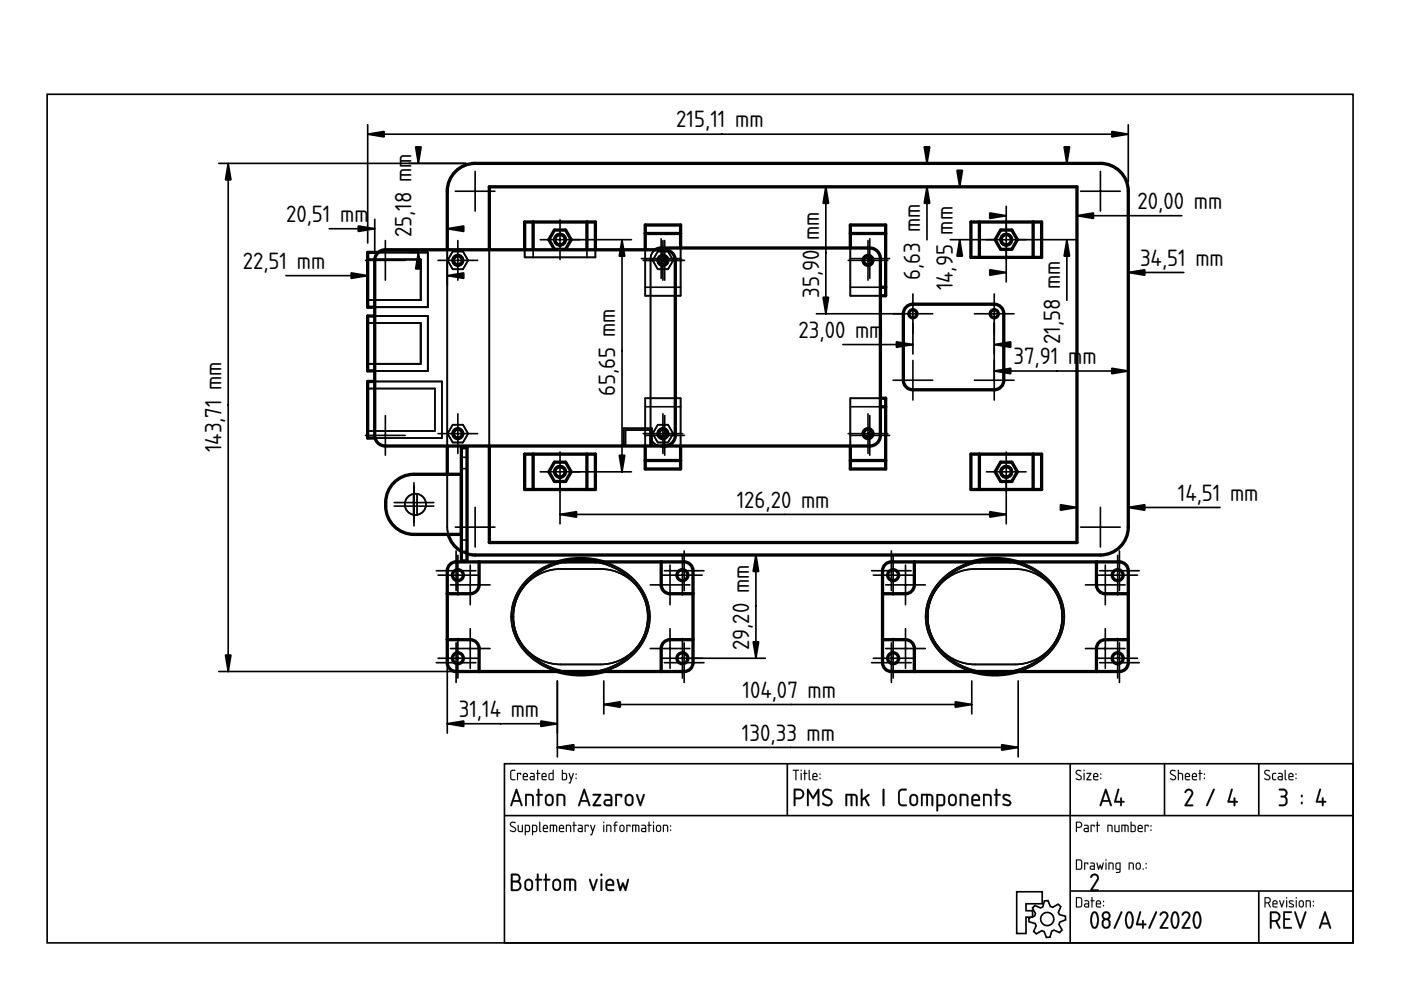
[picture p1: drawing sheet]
<svg xmlns="http://www.w3.org/2000/svg" width="297mm" height="210mm" viewBox="0 0 297 210" stroke-linecap="round" stroke-linejoin="round" font-family="sans-serif">
<defs><g id="words">
<g font-size="4.7">
<text x="143.4" y="27">215,11 mm</text>
<text x="60.7" y="47">20,51 mm</text>
<text x="241.2" y="44.3">20,00 mm</text>
<text x="87.3" y="50.3" transform="rotate(-90 87.3 50.3)">25,18 mm</text>
<text x="173.6" y="50.9" transform="rotate(-90 173.6 50.9)">mm</text>
<text x="202" y="49.7" transform="rotate(-90 202 49.7)">mm</text>
<text x="51.5" y="57">22,51 mm</text>
<text x="195.1" y="59.3" transform="rotate(-90 195.1 59.3)">6,63 mm</text>
<text x="241.7" y="56.3">34,51 mm</text>
<text x="173.6" y="63.2" transform="rotate(-90 173.6 63.2)">35,90</text>
<text x="202" y="61.6" transform="rotate(-90 202 61.6)">14,95</text>
<text x="169.3" y="71.6">23,00 mm</text>
<text x="214.9" y="77.2">37,91 m</text>
<text x="224.7" y="72.9" transform="rotate(-90 224.7 72.9)">21,58 mm</text>
<text x="229.5" y="77.2">m</text>
<text x="130.4" y="84" transform="rotate(-90 130.4 84)">65,65 mm</text>
<text x="46.9" y="95.9" transform="rotate(-90 46.9 95.9)">143,71 mm</text>
<text x="156.2" y="107.6">126,20 mm</text>
<text x="249.7" y="106.1">14,51 mm</text>
<text x="158.8" y="137.9" transform="rotate(-90 158.8 137.9)">29,20 mm</text>
<text x="157.4" y="147.9">104,07 mm</text>
<text x="97.3" y="152">31,14 mm</text>
<text x="157.3" y="157">130,33 mm</text>
</g>
</g></defs>
<g fill="none" stroke="#000" stroke-width=".35">
<path d="M10 20h276.9v179.9h-276.9zM107 161.9h179.9v38h-179.9zM107 172.9h179.9M166.9 161.9v11M226.9 161.9v38M246.9 161.9v11M266.9 161.9v11M215.6 189.1h5.4v2.5h-3.5v1.5h1.4v1.4h-1.4v3.4h-1.9zM219.4 192l1.2 .5 .5-.2 .3-1.3h.8l.5 1.2 .5 .2 1.1-.7 .6 .5-.5 1.2 .2 .5 1.3 .4v.7l-1.2 .5-.2 .5 .7 1.2-.5 .5-1.2-.5-.5 .2-.4 1.3-.7 .1-.5-1.3-.5-.2-1.2 .7-.5-.5 .5-1.2-.2-.5-1.3-.4-.1-.7 1.3-.5 .1-.5-.6-1.2zM226.9 188.9h60M266.9 188.9v11"/>
<circle cx="222" cy="194.9" r="1.4"/>
</g>
<g fill="#000">
<path d="M231.4 185.5a.92 .92 0 0 1 1.3-.1 .92 .92 0 0 1 .1 1.3l-1.2 1.9h1.2h.1v.3h-1.7v-.3l1.3-2.1a.6 .6 0 0 0-.3-.9 .6 .6 0 0 0-.8 .5l-.3-.1z"/>
<path d="M108.2 174.4a.7 .7 0 0 1 1.1 .1h-.1a.48 .48 0 0 0-.5-.1 .48 .48 0 0 0-.3 .5l1 .8-.1 .6a.76 .76 0 0 1-1.2-.3l.9 .2 .2-.3-1.1-.9zM108.3 174.4l-.2 .6 .9 .5a.37 .37 0 0 1 .2 .6 .37 .37 0 0 1-.5 .1l-.5-.2v.2a.67 .67 0 0 0 .8 .2 .67 .67 0 0 0 .4-.7l-1.1-.9 .2-.4 .7 .1 .1-.1-.7-.2zM109.8 174.9l.2 .1v1.1l.6 .1v-1.2l.2-.1v1.5h-.6l-.3-.1zM109.8 174.9l.1 1.4 .9 .1v-1.5l-.1 .1v1.2h-.5l-.2-.1v-1.1zM111.5 175.1v1.1h.5l.1-1zM111.5 175.1l.7 .1-.1 1h-.6zM111.3 174.9h.8l.3 .4-.1 1-.8 .1-.1 .7-.1-.1zM111.3 174.9v2.1h.2v-.6h.5a.94 .94 0 0 0 .3-1.4zM113 175.1v1.1h.6v-1zM113 175.1l.7 .1-.1 1h-.6zM112.8 174.9h.9l.2 .4-.1 1-.8 .1-.1 .7-.1-.1zM112.8 174.9v2.1h.2v-.6h.5a.94 .94 0 0 0 .3-1.4zM114.3 174.2l.2 .1v1.7l.3 .3-.2 .1-.3-.3zM114.4 174.3l-.1 1.8 .1 .2 .2 .1-.1-2.1zM115.4 175.2l-.1 .3h.7l-.2-.4zM115.4 175.2a.36 .36 0 0 1 .4-.1 .36 .36 0 0 1 .2 .5h-.7zM115.3 175a.55 .55 0 0 1 .7 0 .55 .55 0 0 1 .1 .8l-.8-.1 .1 .4 .8 .2-.7 .1a.92 .92 0 0 1-.2-1.4zM115.3 175l-.2 .4 .1 .9 1 .1v-.2h-.8l-.1-.3v-.2h.9l-.1-.6-.5-.2zM116.6 174.9l1.4 .1 .1 .3v1.1l-.2-.1-.1-1.1-.3-.1v1.2l-.1 .1-.2-.1v-1.2h-.4v1.2l-.2 .1zM116.6 174.9v1.5l.2-.1v-1.2h.4l.2 1.3v-1.3h.5v1.2l.2 .1a1.36 1.36 0 0 0-.3-1.5zM118.8 175.2l-.1 .3h.7l-.2-.4zM118.8 175.2a.36 .36 0 0 1 .4-.1 .36 .36 0 0 1 .2 .5h-.7zM118.7 175a.56 .56 0 0 1 .7 0 .56 .56 0 0 1 .1 .8l-.8-.1 .1 .4 .8 .2-.7 .1a.92 .92 0 0 1-.2-1.4zM118.7 175l-.2 .4 .1 .9 1 .1v-.2h-.8l-.1-.3v-.2h.9l-.1-.6-.4-.2zM120 174.9h.7l.3 .1 .1 1.4-.2-.1-.1-1.1-.6-.1v1.2l-.2 .1zM120 174.9v1.5l.2-.1v-1.2l.7 .1 .1 1.2 .1-.7a.7 .7 0 0 0-.3-.8 .7 .7 0 0 0-.8 0zM121.6 174.2l.2 .1v.6l.5 .1-.5 .1v1.2l-.1 .1-.1-.1v-1.2l-.3-.1 .3-.1zM121.6 174.2v.7l-.2 .1 .2 .1 .1 1.3 .1-1.3 .4-.1-.4-.1v-.6zM122.7 175.8l.1 .4h.5v-.5zM122.7 175.8l.7-.1v.5h-.7zM122.6 174.9h.7l.3 .4-.1 1.1h-.6a.46 .46 0 0 1-.5-.4 .46 .46 0 0 1 .5-.5h.4v-.3l-.7-.1zM122.6 174.9v.1l.7 .2 .1 .4h-.5a.43 .43 0 0 0-.4 .4 .43 .43 0 0 0 .4 .4h.6l.1-1.1-.3-.4zM124 174.9l.8 .1-.1 .3-.1-.2h-.4v1.2l-.1 .1-.2-.1zM124 174.9l.1 1.5 .1-1.3h.4l.1 .2 .1-.3zM125.1 174.9l.3 .1 .3 1 .3-1 .1-.1 .1 .1-.8 2.1-.3-.1 .3-.1 .2-.6zM125.2 174.9l.4 1.4-.2 .6-.3 .1 .3 .1 .8-2.1h-.2l-.3 1-.4-1zM127.9 174.9l.2 .1v1.3l-.1 .1-.1-.1zM127.9 174.9l.1 1.5 .1-1.4zM127.9 174.4a.15 .15 0 0 1 .3 0 .15 .15 0 0 1-.3 0zM127.9 174.2v.3h.2v-.3zM128.5 174.9h.7l.3 .1 .1 1.4-.2-.1-.1-1.1-.6-.1v1.2l-.2 .1zM128.6 174.9v1.5l.1-.1v-1.2l.7 .1 .1 1.2 .1-.7a.7 .7 0 0 0-.2-.8 .7 .7 0 0 0-.8 0zM130.4 174.3l.5-.1v.2l-.4 .1v.4l.4 .1-.4 .1v1.2l-.2 .1-.1-1.3-.2-.1 .2-.1zM130.4 174.3l-.1 .6-.3 .1 .3 .1v1.3l.1-1.3 .5-.1-.5-.1 .1-.3 .4-.2v-.2zM131.6 175.2v.8l.5 .1 .1-.8-.2-.2zM131.6 175.1l.5 .1 .1 .6a.36 .36 0 0 1-.3 .4 .36 .36 0 0 1-.4-.3zM131.5 175a.55 .55 0 0 1 .6-.1 .55 .55 0 0 1 .3 .5l-.1 .8-.2 .2h-.5l-.3-.5v-.7zM131.5 175l-.1 .2-.1 .7a.53 .53 0 0 0 .6 .5 .53 .53 0 0 0 .5-.5l-.2-.9-.4-.1zM132.8 174.9l.9 .1-.1 .3-.1-.2h-.5v1.2l-.1 .1-.1-.1zM132.8 174.9l.1 1.5 .1-1.3h.5l.1 .2 .1-.3zM134 174.9l1.4 .1 .2 .3-.1 1.1-.2-.1v-1.1l-.4-.1v1.2l-.1 .1-.1-.1v-1.2h-.5v1.2l-.2 .1zM134.1 174.9l-.1 1.5 .2-.1v-1.2h.5l.1 1.3 .1-1.3h.4l.1 1.2 .1 .1a1.36 1.36 0 0 0-.2-1.5zM136.2 175.8l.1 .4h.5v-.5zM136.2 175.8l.6-.1v.5h-.6zM136 174.9h.8l.2 .4v1.1h-.7a.46 .46 0 0 1-.4-.4 .46 .46 0 0 1 .4-.5h.5v-.3l-.8-.1zM136 174.9v.1l.8 .2v.4h-.5a.43 .43 0 0 0-.4 .4 .43 .43 0 0 0 .4 .4h.7v-1.1l-.3-.4zM137.5 174.2l.2 .1v.6l.5 .1-.5 .1v1.2l-.1 .1-.1-.1v-1.2l-.2-.1 .2-.1zM137.5 174.2v.7l-.2 .1 .2 .1 .1 1.3 .1-1.3 .4-.1-.4-.1v-.6zM138.5 174.9l.2 .1v1.3l-.1 .1-.2-.1zM138.5 174.9l.1 1.5 .1-1.4zM138.4 174.4a.15 .15 0 0 1 .3 0 .15 .15 0 0 1-.3 0zM138.5 174.2v.3h.1v-.3zM139.4 175.2l-.1 .8 .5 .1 .1-.8-.2-.2zM139.4 175.1l.5 .1 .1 .6a.36 .36 0 0 1-.4 .4 .36 .36 0 0 1-.3-.3zM139.3 175a.55 .55 0 0 1 .6-.1 .55 .55 0 0 1 .3 .5l-.1 .8-.3 .2h-.4l-.3-.5v-.7zM139.3 175l-.2 .2v.7a.53 .53 0 0 0 .5 .5 .53 .53 0 0 0 .6-.5l-.2-.9-.4-.1zM140.6 174.9h.6l.4 .1v1.4l-.2-.1v-1.1l-.6-.1v1.2l-.2 .1zM140.6 174.9v1.5l.1-.1v-1.2l.7 .1 .2 1.2v-.7a.7 .7 0 0 0-.2-.8 .7 .7 0 0 0-.8 0zM142.1 175.9h.2v.3l-.2-.1zM142.1 175.9v.2h.1v-.2zM142.1 175h.2v.3h-.2zM142.1 175v.2h.2v-.2z"/>
<path d="M108.3 174.4a.64 .64 0 0 1 1 .1h-.1a.49 .49 0 0 0-.6-.1 .49 .49 0 0 0-.2 .5l.7 .5a.6 .6 0 0 1 .2 .8 .6 .6 0 0 1-.9 .1l-.3-.1 .1-.2a.51 .51 0 0 0 .6 .2 .51 .51 0 0 0 .4-.5l-1-.6-.1-.3zM109.8 174.9l.2 .1v1.1l.2 .1h.5v-1.2l.1-.1v1.5l-.9-.1zM111.5 175.1v1.1h.5l.2-1zM111.3 174.9a.77 .77 0 0 1 .9 .1 .77 .77 0 0 1 .2 .9l-.3 .5h-.6v.7h-.2zM113 175.1v1.1h.6l.1-1zM112.8 174.9a.77 .77 0 0 1 1 .1 .77 .77 0 0 1 .1 .9l-.2 .5h-.7v.7h-.2zM114.3 174.2l.2 .1v1.7l.3 .3-.2 .1-.3-.3zM115.4 175.2l-.1 .3h.7l-.2-.4zM115.3 175a.55 .55 0 0 1 .7 0 .55 .55 0 0 1 .1 .7h-.8l.1 .5 .8 .1-.7 .1a.91 .91 0 0 1-.2-1.4zM116.6 174.9h1.2a1.25 1.25 0 0 1 .2 1.5l-.1-1.2-.2-.1h-.2l-.1 1.3-.2-.1v-1.2h-.4v1.2l-.2 .1zM118.8 175.2l-.1 .3h.7l-.2-.4zM118.7 175a.55 .55 0 0 1 .7 0 .55 .55 0 0 1 .1 .7h-.8l.1 .5 .8 .1-.7 .1a.91 .91 0 0 1-.2-1.4zM120 174.9a.71 .71 0 0 1 .8 0 .71 .71 0 0 1 .3 .8l-.1 .7-.1-1.2-.7-.1v1.2l-.2 .1zM121.6 174.2l.2 .1v.6l.4 .1-.4 .1-.1 1.3-.1-1.3-.2-.1 .2-.1zM122.7 175.8l.1 .4h.5v-.5zM122.6 174.9h.7l.3 .4-.1 1.1h-.6a.44 .44 0 0 1-.4-.4 .44 .44 0 0 1 .4-.5h.4v-.3l-.7-.1zM124 174.9l.8 .1-.1 .3-.1-.2h-.4l-.1 1.3zM125.2 174.9l.1 .1 .4 1 .3-1h.2l-.8 2.1-.3-.1 .3-.1 .2-.6zM127.9 174.9l.2 .1-.1 1.4zM127.9 174.4a.15 .15 0 0 1 .3 0 .15 .15 0 0 1-.3 0zM128.5 174.9a.71 .71 0 0 1 .9 0 .71 .71 0 0 1 .2 .8l-.1 .7-.1-1.2-.7-.1v1.2l-.2 .1zM130.4 174.3l.5-.1v.2l-.4 .2v.3l.4 .1-.4 .1-.2 1.3-.1-1.3-.2-.1 .2-.1zM131.6 175.2l-.1 .7a.34 .34 0 0 0 .4 .3 .34 .34 0 0 0 .3-.4l-.1-.6zM131.5 175l.6-.1a.93 .93 0 0 1 0 1.5h-.4a.96 .96 0 0 1-.2-1.4zM132.8 174.9l.9 .1-.1 .3-.1-.2h-.5l-.1 1.3zM134.1 174.9h1.2a1.25 1.25 0 0 1 .2 1.5l-.2-1.2-.2-.1h-.2l-.1 1.3-.1-.1v-1.2h-.5v1.2l-.2 .1zM136.2 175.8l.1 .4h.5v-.5zM136 174.9h.7l.3 .4v1.1h-.7a.44 .44 0 0 1-.4-.4 .44 .44 0 0 1 .4-.5h.5v-.3l-.8-.1zM137.5 174.2l.2 .1v.6l.5 .1-.5 .1-.1 1.3-.1-1.3-.2-.1 .2-.1zM138.5 174.9l.2 .1-.1 1.4zM138.4 174.4a.15 .15 0 0 1 .3 0 .15 .15 0 0 1-.3 0zM139.4 175.2l-.1 .7a.34 .34 0 0 0 .3 .3 .34 .34 0 0 0 .4-.4l-.1-.6zM139.3 175l.6-.1a.93 .93 0 0 1-.1 1.5h-.4a.96 .96 0 0 1-.1-1.4zM140.6 174.9a.71 .71 0 0 1 .8 0 .71 .71 0 0 1 .3 .8l-.1 .7-.2-1.2-.6-.1v1.2l-.2 .1zM142.1 175.9h.2v.2h-.2zM142.1 175h.2v.3h-.2z"/>
<path d="M108.3 163.4l.9-.2v.2l-.6 .1-.2 .1v1.3l.2 .3h.6l.1 .2h-.8l-.3-.3v-1.4zM109.6 163.9l.9 .1-.1 .3-.1-.2h-.5l-.1 1.3zM111.1 164.2v.3h.6l-.2-.4zM111 164a.55 .55 0 0 1 .8 0 .55 .55 0 0 1 0 .8h-.7l.1 .4 .7 .1-.6 .1a.91 .91 0 0 1-.3-1.4zM112.6 164.8v.4h.6v-.4zM112.4 163.9h.7l.3 .4-.1 1.1h-.6a.44 .44 0 0 1-.4-.4 .44 .44 0 0 1 .4-.5h.5l-.1-.3-.7-.1zM113.9 163.2l.2 .1v.6l.4 .1-.4 .1-.1 1.3-.1-1.3-.2-.1 .2-.1zM115.1 164.2l-.1 .3h.7l-.2-.4zM115 164a.55 .55 0 0 1 .7 0 .55 .55 0 0 1 .1 .8h-.8l.1 .4 .8 .1-.7 .1a.91 .91 0 0 1-.2-1.4zM116.6 164.1l-.1 .1a.63 .63 0 0 0 0 .7 .63 .63 0 0 0 .7 .3v-1.1zM116.4 164l.8-.1v-.6l.2-.1v2.2h-.8l-.3-.2zM119.3 164.1v1.1h.5a.78 .78 0 0 0 .2-1zM119.2 163.2l.1 .1v.6h.7l.2 .3v.8l-.2 .4-.9-.1zM120.6 163.9l.2 .1 .3 1 .4-1h.2l-.8 2.1-.3-.1 .2-.1 .2-.6zM122.1 164.9h.1v.2h-.1zM122.1 164h.1v.3h-.1z"/>
<path d="M108.3 163.3l1-.1v.2l-.7 .1-.2 .1v1.3l.1 .2 .8 .1v.2h-.8l-.3-.3v-1.4zM108.4 163.4l-.2 .3v1.4l.3 .3h.7v-.2h-.6l-.2-.3v-1.3l.2-.2h.6v-.2zM109.6 163.9l.9 .1-.1 .3-.1-.2h-.5v1.2l-.1 .1-.1-.1zM109.7 163.9v1.5l.1-1.3h.5l.1 .2 .1-.3zM111.1 164.2v.3h.6l-.2-.4zM111.1 164.2a.36 .36 0 0 1 .5-.1 .36 .36 0 0 1 .1 .5h-.7zM111 164a.55 .55 0 0 1 .8 0 .55 .55 0 0 1 0 .8h-.7v.3l.9 .2-.7 .1a.92 .92 0 0 1-.3-1.4zM111 164l-.2 .4 .2 .9 .9 .1v-.1l-.8-.1-.1-.3v-.2h.9l-.1-.6-.4-.2zM112.6 164.8v.4h.6v-.4zM112.5 164.8l.7-.1v.5h-.6zM112.4 163.9h.7l.3 .4v1.1h-.7a.46 .46 0 0 1-.4-.4 .46 .46 0 0 1 .4-.5h.5l-.1-.3-.7-.1zM112.4 163.9v.2l.8 .1v.4h-.5a.43 .43 0 0 0-.4 .4 .43 .43 0 0 0 .4 .4h.6l.1-1.1-.3-.4zM113.9 163.2l.2 .1v.6l.5 .1-.5 .1v1.2l-.1 .1-.1-.1v-1.2l-.3-.1 .3-.1zM113.9 163.3v.6l-.2 .1 .2 .1 .1 1.3 .1-1.3 .4-.1-.4-.1v-.6zM115.1 164.2l-.1 .3h.7l-.2-.4zM115.1 164.2a.36 .36 0 0 1 .4-.1 .36 .36 0 0 1 .2 .5h-.7zM115 164a.55 .55 0 0 1 .8 0 .55 .55 0 0 1 0 .8h-.8l.1 .3 .8 .2-.7 .1a.92 .92 0 0 1-.2-1.4zM115 164l-.2 .4 .1 .9 1 .1v-.1l-.8-.1-.1-.3v-.2h.9l-.1-.6-.4-.2zM116.6 164.1l-.1 1 .7 .1v-1.1zM116.6 164.1h.6v1.1h-.3a.65 .65 0 0 1-.3-1.1zM116.4 164l.8-.1v-.6l.2-.1v2.2h-.8l-.3-.2zM116.4 164l-.1 1.2 .3 .2h.7l.1-2.1h-.2v.6zM119.3 164.1v1.1h.5a.76 .76 0 0 0 0-1.1zM119.3 164.1h.5a.73 .73 0 0 1 .2 1l-.7 .1zM119.1 163.2l.3 .1-.1 .6h.7l.2 .3v1l-.2 .2-.9-.1zM119.2 163.2l-.1 2.1 .9 .1 .2-.4v-.8l-.2-.3h-.7v-.6zM120.6 163.9l.2 .1 .3 1 .3-1 .2-.1 .1 .1-.8 2.1-.3-.1 .2-.1 .2-.6zM120.6 163.9l.4 1.4-.2 .6-.2 .1 .3 .1 .8-2.1h-.2l-.4 1-.3-1zM122 164.9h.2v.3h-.2zM122.1 164.9v.2h.1v-.2zM122 164h.2v.3h-.2zM122.1 164v.2l.1 .1v-.3z"/>
<path d="M109.4 167.3l.3 .1 1.1 3.2-.2 .4-.2-.2-.2-.8h-1.4l-.3 .9h-.3v-.1zM109.4 167.3l-1.2 3.5 .2 .1 .2-.1 .2-.8h1.4l.4 .9 .1-.2-1.1-3.3zM109.5 168l-.6 1.7h1.2zM109.5 167.9l.6 1.8h-1.2zM111.4 168.4l1.1-.1 .5 .3a3.5 3.5 0 0 1 .1 2.3h-.3v-.2l-.1-1.9-1-.1v2v.2h-.3zM111.4 168.4v2.4l.3-.1v-2h.8l.3 .2v1.8l.2 .2 .1-.2v-1.3a.8 .8 0 0 0-.6-1zM114 167.3h.3l.1 .1v1l.5-.1 .2 .2-.2 .2h-.5v2l-.2 .3-.2-.3v-2h-.3l-.1-.2 .1-.1h.3zM114.1 167.3l-.1 1.1-.3 .1 .3 .2v2l.2 .2 .1-.2v-2l.8-.2-.2-.1h-.6v-1zM116.1 168.8l-.2 .3v.9a.58 .58 0 0 0 .9 .5l.2-.6-.1-.9-.4-.3zM116.1 168.8l.4-.1 .4 .1 .1 .3 .1 .8a.59 .59 0 0 1-.6 .7 .59 .59 0 0 1-.6-.6v-.9zM115.9 168.5a.92 .92 0 0 1 .9-.1 .92 .92 0 0 1 .6 .8 1.53 1.53 0 0 1-.3 1.5l-.6 .2-.7-.2a1.81 1.81 0 0 1 .1-2.2zM115.9 168.6l-.3 .6a1.4 1.4 0 0 0 .4 1.6 .89 .89 0 0 0 1.3-.8v-1l-.2-.4-.7-.2zM118 168.4l1.1-.1 .6 .3a3.5 3.5 0 0 1 .1 2.3h-.3v-.2l-.1-1.9-1.1-.1 .1 2-.1 .2h-.3zM118.1 168.4v2.4l.2-.1v-2h.8l.4 .2v1.8l.2 .2 .1-.2v-1.3a.8 .8 0 0 0-.7-1zM123.8 167.3l.3 .1 1.1 3.2-.2 .4-.2-.2-.3-.8h-1.3l-.3 .9h-.3l-.1-.1zM123.8 167.3l-1.2 3.5 .2 .1 .1-.1 .3-.8h1.4l.4 .9 .1-.2-1.1-3.3zM123.8 168l-.5 1.7h1.1zM123.9 167.9l.6 1.8h-1.2zM125.7 168.4h1.7l.1 .2-1.3 2 1.1-.1 .1 .1v.3h-1.7v-.3l1.3-1.9h-1.2h-.1zM125.7 168.4l.1 .3h1.2l-1.3 1.9v.3h1.7l-.1-.3h-1.2l1.3-2v-.2zM128.4 169.9v.4l.2 .2 .8 .1v-.8zM128.4 169.9l1.1-.1v.8l-1.1-.1-.1-.3zM128.2 168.4l1.1-.1 .5 .6v1.9l-.2 .2h-.9a.77 .77 0 0 1-.8-.8 .77 .77 0 0 1 .8-.8h.7v-.5l-.2-.2h-1zM128.2 168.4v.2l1 .1 .2 .2 .1 .6h-.8a.72 .72 0 0 0-.7 .7 .72 .72 0 0 0 .7 .7l1.1-.1v-1.9l-.5-.5zM130.5 168.4l1.2-.1 .2 .2v.5l-.2 .1-.1-.1v-.3h-.8v2l-.2 .2-.2-.2zM130.5 168.4a4.3 4.3 0 0 0 .1 2.5l.2-.2v-2h.8l.1 .3 .2-.5-.2-.1zM133 168.8l-.1 .3-.1 .9a.58 .58 0 0 0 .9 .5l.2-.6v-.9l-.5-.3zM133 168.8l.4-.1 .4 .1 .2 .3v.8a.59 .59 0 0 1-.6 .7 .59 .59 0 0 1-.6-.6v-.9zM132.8 168.5a.92 .92 0 0 1 1-.1 .92 .92 0 0 1 .5 .8 1.53 1.53 0 0 1-.3 1.5l-.6 .2-.7-.2a1.81 1.81 0 0 1 .1-2.2zM132.8 168.6l-.3 .6a1.4 1.4 0 0 0 .4 1.6 .89 .89 0 0 0 1.4-.8l-.1-1-.2-.4-.6-.2zM134.9 168.4l.3 .1 .6 1.7 .5-1.7 .2-.2 .2 .2-.7 2.3-.2 .2-.2-.2-.7-2.2zM134.9 168.4l.7 2.4 .2 .1 .9-2.4-.2-.1-.1 .1-.6 1.8-.6-1.8z"/>
<path d="M109.4 167.3l.3 .1 1.1 3.3-.2 .2-.4-.9h-1.4l-.3 .9-.3-.1zM109.5 168l-.6 1.7h1.2zM111.4 168.4a1.44 1.44 0 0 1 1.8 .5v1.8l-.2 .2-.2-.2v-1.8l-.3-.2h-.8v2l-.2 .2a3.9 3.9 0 0 1-.1-2.5zM114 167.3h.3l.1 .1v1h.5l.2 .1-.2 .2h-.5v2l-.2 .2-.2-.2v-2l-.4-.2 .4-.1zM116.1 168.8l-.2 .3v.9a.57 .57 0 0 0 .6 .6 .57 .57 0 0 0 .5-.7v-.8l-.2-.3-.3-.1zM115.9 168.5a.92 .92 0 0 1 1.5 .7 1.51 1.51 0 0 1-.3 1.5 .92 .92 0 0 1-1 .1 .92 .92 0 0 1-.6-.8l.1-1zM118 168.4a1.44 1.44 0 0 1 1.8 .5v1.8l-.1 .2-.2-.2v-1.8l-.4-.2h-.8v2l-.1 .2a3.9 3.9 0 0 1-.2-2.5zM123.8 167.3l.2 .1 1.1 3.3-.1 .2-.5-.9h-1.3l-.3 .9-.3-.1zM123.9 168l-.6 1.7h1.1zM125.7 168.4h1.7v.2l-1.2 2h1.1h.1v.3h-1.7v-.3l1.3-1.9h-1.2l-.1-.1zM128.4 169.9l-.1 .4 .3 .2 .8 .1v-.8zM128.2 168.4h1.1l.5 .5v1.9l-.2 .1h-.9a.74 .74 0 0 1-.7-.7 .74 .74 0 0 1 .7-.8h.7v-.5l-.2-.2-1-.1zM130.5 168.4l1.2-.1 .2 .2-.2 .6-.1-.1v-.3h-.8v2l-.2 .2a3.9 3.9 0 0 1-.1-2.5zM133 168.8l-.2 .3v.9a.57 .57 0 0 0 .6 .6 .57 .57 0 0 0 .6-.7l-.1-.8-.1-.3-.4-.1zM132.8 168.5a.92 .92 0 0 1 1.5 .7 1.51 1.51 0 0 1-.3 1.5 .92 .92 0 0 1-1 .1 .92 .92 0 0 1-.5-.8v-1zM134.9 168.4l.3 .1 .6 1.7 .5-1.7 .2-.1 .2 .1-.7 2.3-.2 .1-.2-.1z"/>
<path d="M168.1 163.2h1.2l.1 .1-.6 .1 .1 1.9-.2 .1-.1-.1v-1.9h-.5zM168.1 163.2v.2h.5l.1 2 .1-2 .6-.1zM169.8 163.9l.2 .1v1.3l-.1 .1-.2-.1zM169.8 163.9l.1 1.5 .1-1.4zM169.7 163.4a.15 .15 0 0 1 .3 0 .15 .15 0 0 1-.3 0zM169.8 163.2v.3h.1v-.3zM170.5 163.2l.2 .1v.6l.5 .1-.5 .1v1.2l-.1 .1-.1-.1v-1.2l-.2-.1 .2-.1zM170.5 163.3v.6l-.2 .1 .2 .1 .1 1.3 .1-1.3 .4-.1-.4-.1v-.6zM171.5 163.2l.2 .1v1.7l.2 .3-.1 .1-.4-.3zM171.5 163.3v1.8v.2l.3 .1-.1-2.1zM172.5 164.2l-.1 .3h.7l-.2-.4zM172.5 164.2a.36 .36 0 0 1 .5-.1 .36 .36 0 0 1 .1 .5h-.7zM172.4 164a.55 .55 0 0 1 .8 0 .55 .55 0 0 1 0 .8h-.8l.1 .3 .8 .2-.6 .1a.92 .92 0 0 1-.3-1.4zM172.4 164l-.2 .4 .2 .9 .9 .1v-.1l-.8-.1-.1-.3v-.2h.9l-.1-.6-.4-.2zM173.8 164.9h.1v.3h-.1zM173.8 164.9v.2h.1v-.2zM173.8 164h.1l.1 .3h-.2zM173.8 164v.2l.1 .1v-.3z"/>
<path d="M168.1 163.2l1.3 .1-.6 .1-.1 2-.1-2h-.5zM169.8 163.9l.2 .1-.1 1.4zM169.8 163.4a.14 .14 0 0 1 .2 0 .14 .14 0 0 1-.2 0zM170.5 163.2l.2 .1v.6l.5 .1-.5 .1-.1 1.3-.1-1.3-.2-.1 .2-.1zM171.5 163.2l.2 .1v1.7l.2 .3-.1 .1-.3-.3zM172.5 164.2l-.1 .3h.7l-.2-.4zM172.4 164a.55 .55 0 0 1 .8 0 .55 .55 0 0 1 0 .8h-.8l.1 .4 .8 .1-.6 .1a.91 .91 0 0 1-.3-1.4zM173.8 164.9h.1v.2h-.1zM173.8 164h.1v.3h-.1z"/>
<path d="M168.7 167.6v1.5h.8a.75 .75 0 0 0 .6-.8 .75 .75 0 0 0-.7-.7zM168.3 167.3l.2-.1a1.69 1.69 0 0 1 1.7 .4 1.1 1.1 0 0 1 .2 1.2 1.1 1.1 0 0 1-.9 .6h-.8v1.3l-.1 .2h-.3zM171.2 167.3h.2l1 1.6 1-1.6h.3v3.6h-.3l-.1-.2v-2.6l-.9 1.4-.9-1.4v2.6l-.1 .2h-.3zM174.6 167.5a1.41 1.41 0 0 1 1.7 .1l-.1 .2a.92 .92 0 0 0-1.5 .4l.4 .5a1.9 1.9 0 0 1 1.4 1 1.07 1.07 0 0 1-.5 1.2 1.07 1.07 0 0 1-1.3-.2l-.4-.2 .2-.3a1.19 1.19 0 0 0 1.6 0 .58 .58 0 0 0-.3-.7l-1.4-.9-.1-.4zM179.3 168.4l1.8-.1a.84 .84 0 0 1 .7 1.2v1.2l-.1 .2-.2-.2-.1-1.8-.2-.2h-.5v2v.2h-.3v-2.2h-.8v2v.2h-.3zM182.6 167.3h.2l.1 .1v1.9l1.1-.9h.3v.3l-.7 .5 .7 1.5v.2l-.3-.1-.7-1.4-.4 .3-.1 1.2h-.2zM187.2 167.3h.3v.2v3.2l-.2 .2-.2-.2zM190.7 167.5a1.46 1.46 0 0 1 1.5-.1l-.2 .2-1 .1-.2 .4v2.2l.5 .3h.9l-.1 .3h-1.1l-.5-.5-.1-2.3zM193.4 168.8l-.2 .3v.9a.57 .57 0 0 0 .6 .6 .57 .57 0 0 0 .5-.7v-.8l-.2-.3-.4-.1zM193.2 168.5a.92 .92 0 0 1 1.4 .7 1.51 1.51 0 0 1-.3 1.5 .92 .92 0 0 1-.9 .1 .92 .92 0 0 1-.6-.8l.1-1zM195.3 168.4l1.8-.1a.84 .84 0 0 1 .8 1.2v1.2l-.2 .2-.2-.2v-1.8l-.2-.2h-.6v2v.2h-.3v-2.2h-.8v2v.2h-.3zM198.9 168.7v1.9l.9-.1 .2-.3v-1.2l-.2-.3zM198.6 168.4a1.38 1.38 0 0 1 1.8 .5v.2a1.71 1.71 0 0 1-.5 1.8h-1l-.1 1.1h-.2zM201.6 168.8l-.2 .3v.9a.57 .57 0 0 0 .6 .6 .57 .57 0 0 0 .5-.7v-.8l-.2-.3-.4-.1zM201.4 168.5a.92 .92 0 0 1 1.4 .7 1.51 1.51 0 0 1-.2 1.5 .92 .92 0 0 1-1 .1 .92 .92 0 0 1-.6-.8l.1-1zM203.5 168.4a1.44 1.44 0 0 1 1.8 .5v1.8l-.2 .2-.1-.2-.1-1.8-.3-.2h-.8v2l-.1 .2a3.9 3.9 0 0 1-.2-2.5zM206.4 168.9l-.1 .6h1.1a.58 .58 0 0 0-.2-.7 .58 .58 0 0 0-.8 .1zM206.3 168.6a.92 .92 0 0 1 1.2 0 .92 .92 0 0 1 .1 1.2h-1.3l.2 .7 1.1 .1 .2 .2-.2 .1h-.9a.89 .89 0 0 1-.8-1.2 1.14 1.14 0 0 1 .4-1.1zM208.5 168.4a1.44 1.44 0 0 1 1.7 .5l.1 1.8-.2 .2-.2-.2v-1.8l-.3-.2h-.8v2l-.2 .2a3.9 3.9 0 0 1-.1-2.5zM211.1 167.3h.3v.1v1h.6l.2 .1-.2 .2h-.6v2l-.1 .2-.2-.2v-2l-.4-.2 .4-.1zM212.7 168.5a1.2 1.2 0 0 1 1.5 .2l-.2 .2-.6-.2a.34 .34 0 0 0-.4 0 .34 .34 0 0 0 0 .4l1 .6a.71 .71 0 0 1 .3 1 .71 .71 0 0 1-1 .2l-.7-.2v-.3h.2a.78 .78 0 0 0 1.2-.1l-.2-.3-.9-.4a.66 .66 0 0 1-.2-1.1z"/>
<path d="M168.7 167.6v1.5h.8a.72 .72 0 0 0 .6-.8 .72 .72 0 0 0-.7-.7zM168.6 167.6h.8a.77 .77 0 0 1 .8 .7 .77 .77 0 0 1-.7 .8h-.9zM168.3 167.3l.2-.1a1.72 1.72 0 0 1 1.7 .4 1.11 1.11 0 0 1 .2 1.2 1.11 1.11 0 0 1-.9 .7l-.8-.1v1.3l-.1 .2h-.3zM168.4 167.3l-.1 3.4 .2 .2 .1-.2 .1-1.3a1.49 1.49 0 0 0 1.6-.4 1.1 1.1 0 0 0-.9-1.7zM171.1 167.3h.4l.9 1.6 .9-1.6h.4v3.6h-.3l-.1-.2v-2.6l-.9 1.4-1-1.4 .1 2.6-.1 .2h-.3zM171.2 167.3v3.6h.2v-.2v-2.7l1 1.4 1-1.4v2.7v.2h.2v-3.6h-.2l-1 1.7-1-1.7zM174.6 167.5a1.41 1.41 0 0 1 1.8 .1l-.2 .2a.91 .91 0 0 0-1.5 .4l.4 .5a1.92 1.92 0 0 1 1.4 1v.6l-.3 .4a1.47 1.47 0 0 1-1.9-.3l.2-.2 1.1 .3h.3l.2-.3a.55 .55 0 0 0-.3-.7l-1.4-.8-.1-.5zM174.6 167.5a.91 .91 0 0 0 .2 1.5l1 .5a.64 .64 0 0 1 .3 .9 .64 .64 0 0 1-1 .1l-.6-.3-.2 .2 .2 .2a1.13 1.13 0 0 0 1.3 .3 1.13 1.13 0 0 0 .7-1.2l-.6-.6-.9-.4a.56 .56 0 0 1-.2-.9l.3-.2 1.1 .1 .1-.1-.1-.2-1-.1zM179.3 168.3h1.8l.5 .2a3 3 0 0 1 .2 2.4h-.3l-.1-.2-.1-1.9-.6-.1v2l-.2 .2-.2-.2 .1-2h-.8v2v.2h-.3zM179.3 168.4v2.5l.3-.2v-2h.8v2.1h.3v-.1v-2h.5l.3 .2v1.8l.2 .2 .1-.2v-1.2a.81 .81 0 0 0-.7-1.1zM182.5 167.3h.3l.1 .1v1.9l1.1-.9h.3v.3l-.7 .5 .7 1.4v.3l-.3-.1-.7-1.4-.4 .3-.1 1.2h-.3zM182.6 167.3v3.6l.2-.2v-1l.5-.3 .7 1.4 .3 .1-.8-1.7 .8-.5v-.3h-.3l-1.2 .9v-1.9zM187.2 167.3h.3v.2v3.2l-.2 .3-.2-.3zM187.2 167.3v3.4l.1 .2 .2-.2v-3.2l-.1-.2zM190.7 167.5l.4-.3 1.1 .1v.3l-1.1 .1-.3 .2v2.1l.1 .4 1.3 .2v.3h-1.2l-.5-.5-.1-2.3zM190.7 167.5l-.3 .6 .1 2.3 .5 .5h1.1l.1-.3h-.9l-.5-.3-.1-2.2 .3-.4 1-.1 .2-.2a1.48 1.48 0 0 0-1.5 .1zM193.4 168.8l-.2 .3v.9a.58 .58 0 0 0 .9 .5l.2-.6-.1-.9-.5-.3zM193.3 168.8l.4-.1 .4 .1 .2 .3v.8a.59 .59 0 0 1-.5 .7 .59 .59 0 0 1-.7-.6l.1-.9zM193.1 168.5h.1a.92 .92 0 0 1 .9-.1 .92 .92 0 0 1 .6 .8 1.53 1.53 0 0 1-.3 1.5l-.7 .2-.6-.2a1.81 1.81 0 0 1 0-2.2zM193.2 168.6l-.4 .6a1.4 1.4 0 0 0 .5 1.6 .89 .89 0 0 0 1.3-.8v-1l-.2-.4-.7-.2zM195.3 168.3h1.8l.5 .2a3 3 0 0 1 .2 2.4h-.3v-.2l-.1-1.9-.7-.1 .1 2-.2 .2-.2-.2v-2h-.8l.1 2-.1 .2h-.3zM195.4 168.4l-.1 2.5 .3-.2v-2h.8v2.1h.3v-.1v-2h.6l.2 .2v1.8l.2 .2 .1-.2v-1.2a.81 .81 0 0 0-.7-1.1zM198.9 168.7v1.9l.9-.1 .2-.3-.1-1.4zM198.9 168.7h.9l.2 .2v1.3l-.2 .4h-.9zM198.6 168.4h1.3l.3 .2 .2 .5-.1 1.4-.4 .4h-1v.9l-.2 .3-.2-.3zM198.6 168.4v3.6h.2l.1-.2v-.9l1.1-.1a2.14 2.14 0 0 0 .3-1.9v-.1a1.5 1.5 0 0 0-1.7-.4zM201.6 168.8l-.2 .3v.9a.58 .58 0 0 0 .9 .5l.2-.6-.1-.9-.5-.3zM201.5 168.8l.4-.1 .4 .1 .2 .3v.8a.59 .59 0 0 1-.5 .7 .59 .59 0 0 1-.7-.6l.1-.9zM201.3 168.5h.1a.92 .92 0 0 1 .9-.1 .92 .92 0 0 1 .6 .8 1.53 1.53 0 0 1-.3 1.5l-.7 .2-.6-.2a1.81 1.81 0 0 1 0-2.2zM201.4 168.6l-.4 .6a1.4 1.4 0 0 0 .5 1.6 .89 .89 0 0 0 1.3-.8v-1l-.2-.4-.7-.2zM203.5 168.4l1.1-.1 .6 .3a3.5 3.5 0 0 1 .1 2.3h-.3l-.1-.2-.1-1.9-1-.1 .1 2-.1 .2h-.3zM203.5 168.4v2.4l.3-.1v-2h.8l.4 .2v1.8l.1 .2 .2-.2v-1.3a.8 .8 0 0 0-.7-1zM206.4 168.9l-.1 .6h1.1l-.1-.6a.61 .61 0 0 0-.9 0zM206.4 168.9a.59 .59 0 0 1 .8-.2 .59 .59 0 0 1 .2 .8h-1.1zM206.3 168.5a.94 .94 0 0 1 1.2 .1 .94 .94 0 0 1 .1 1.2h-1.3l.2 .7h1.1l.2 .3-.2 .2h-.9a.92 .92 0 0 1-.8-1.3 1.08 1.08 0 0 1 .4-1.1zM206.3 168.6a2.22 2.22 0 0 0-.1 2.1l.5 .2h.9l.2-.1-.2-.2-1.1-.1-.2-.4v-.3l1.4-.1v-.7l-.1-.4-.7-.2zM208.5 168.4l1-.1 .6 .3a3.5 3.5 0 0 1 .1 2.3h-.3v-.2l-.1-1.9-1-.1v2l-.1 .2h-.2zM208.5 168.4v2.4l.2-.1v-2h.9l.3 .2v1.8l.2 .2 .1-.2v-1.3a.8 .8 0 0 0-.7-1zM211.1 167.3h.3l.1 .1-.1 1 .6-.1 .2 .2-.2 .2h-.6l.1 2-.2 .3-.2-.3v-2h-.3l-.1-.2 .1-.1h.3zM211.1 167.3v1.1l-.4 .1 .4 .2v2l.2 .2 .1-.2v-2l.8-.2-.2-.1h-.6v-1zM212.7 168.5a1.2 1.2 0 0 1 1.5 .2l-.2 .2a.81 .81 0 0 0-1.1 .1l.2 .2 .9 .5a.68 .68 0 0 1 .4 .8 .68 .68 0 0 1-.9 .4l-.9-.2 .1-.3 1 .1 .3-.1v-.3l-1.1-.5a.68 .68 0 0 1-.2-1.1zM212.7 168.5l-.1 .5 .1 .4 1.1 .6 .3 .3a.8 .8 0 0 1-1.3 .1h-.2l.1 .3 1 .2 .4-.1a.61 .61 0 0 0 .3-.6 .61 .61 0 0 0-.4-.5l-.9-.4-.2-.3a.61 .61 0 0 1 1-.2h.2v-.3l-.9-.1z"/>
<path d="M228.2 163.4a.7 .7 0 0 1 1 .1v.1a.48 .48 0 0 0-.6-.1 .48 .48 0 0 0-.3 .4l1 .8-.1 .6a.76 .76 0 0 1-1.1-.3l.8 .2 .2-.3-1-.9zM228.2 163.4l-.1 .6 .8 .6a.37 .37 0 0 1 .2 .5 .37 .37 0 0 1-.5 .1l-.4-.2-.1 .2a.67 .67 0 0 0 .8 .2 .67 .67 0 0 0 .4-.7l-1-.9 .1-.4 .8 .1v-.1l-.6-.2zM229.8 163.9l.2 .1v1.3l-.2 .1-.1-.1zM229.8 163.9v1.5l.1-1.4zM229.7 163.4a.15 .15 0 0 1 .3 0 .15 .15 0 0 1-.3 0zM229.8 163.2v.3h.1v-.3zM230.3 163.9h1.1l-.8 1.3h.7l.1 .2h-1.1l.8-1.3h-.7zM230.4 163.9v.2h.7l-.7 1.3h1l-.1-.2h-.7l.8-1.3zM232 164.2v.3h.6l-.1-.4zM232 164.2a.36 .36 0 0 1 .5-.1 .36 .36 0 0 1 .1 .5h-.6zM231.9 164a.55 .55 0 0 1 .8 0 .55 .55 0 0 1 .1 .8h-.8v.3l.9 .2-.7 .1a.92 .92 0 0 1-.3-1.4zM232 164l-.2 .4 .1 .9 .9 .1v-.1l-.7-.1-.1-.3v-.2h.8l-.1-.6-.4-.2zM233.3 164.9h.2v.3h-.2zM233.3 164.9v.2h.2v-.2zM233.3 164h.2v.3h-.2zM233.3 164v.2l.2 .1v-.3z"/>
<path d="M228.2 163.4a.64 .64 0 0 1 1 .1 .49 .49 0 0 0-.6-.1 .49 .49 0 0 0-.3 .6l.7 .4a.6 .6 0 0 1 .3 .8 .6 .6 0 0 1-1 .1l-.2-.1 .1-.2a.51 .51 0 0 0 .6 .2 .51 .51 0 0 0 .3-.5l-.9-.6-.2-.3zM229.8 163.9l.2 .1-.2 1.4zM229.7 163.4a.15 .15 0 0 1 .3 0 .15 .15 0 0 1-.3 0zM230.3 163.9h1.1l-.8 1.3h.7l.1 .2h-1l.7-1.3h-.7zM232 164.2v.3h.6l-.1-.4zM231.9 164a.55 .55 0 0 1 .8 0 .55 .55 0 0 1 .1 .8h-.8l.1 .4 .8 .1-.7 .1a.91 .91 0 0 1-.3-1.4zM233.3 164.9h.2v.2h-.2zM233.3 164h.2v.3h-.2z"/>
<path d="M228.3 174.4v.9h.5a.45 .45 0 0 0 .4-.5 .45 .45 0 0 0-.4-.4zM228.2 174.2h.6a.66 .66 0 0 1 .6 .7 .66 .66 0 0 1-.6 .6h-.5v.8l-.2 .1zM230 175.8l.1 .4h.5v-.5zM229.9 174.9h.7l.2 .4v1.1h-.6a.44 .44 0 0 1-.5-.4 .44 .44 0 0 1 .5-.5h.4v-.3l-.7-.1zM231.3 174.9l.8 .1-.1 .3-.1-.2h-.5l-.1 1.3zM232.6 174.2l.2 .1v.6l.4 .1-.4 .1-.1 1.3-.1-1.3-.3-.1 .3-.1zM234.8 174.9a.71 .71 0 0 1 .9 0 .71 .71 0 0 1 .2 .8l-.1 .7-.1-1.2-.7-.1v1.2l-.2 .1zM236.3 174.9l.2 .1v1.1l.2 .1h.5v-1.2l.1-.1v1.5l-.9-.1zM237.8 174.9h1.2a1.25 1.25 0 0 1 .2 1.5l-.1-1.2-.3-.1h-.2l-.1 1.3-.1-.1v-1.2h-.4v1.2l-.2 .1zM239.9 175.1v1.1h.4a.78 .78 0 0 0 .2-1zM239.7 174.2l.2 .1v.6h.7l.2 .3v.8l-.3 .4-.8-.1zM241.5 175.2l-.1 .3h.7l-.2-.4zM241.4 175a.55 .55 0 0 1 .7 0 .55 .55 0 0 1 .1 .7h-.8l.1 .5 .8 .1-.7 .1a.91 .91 0 0 1-.2-1.4zM242.7 174.9l.9 .1-.1 .3-.2-.2h-.4l-.1 1.3zM243.9 175.9h.2v.2h-.2zM243.9 175h.2v.3h-.2z"/>
<path d="M228.3 174.4v.9h.5a.43 .43 0 0 0 .4-.5 .43 .43 0 0 0-.4-.4zM228.3 174.4h.5a.46 .46 0 0 1 .4 .4 .46 .46 0 0 1-.4 .5h-.5zM228.1 174.2h.9l.3 .2a.67 .67 0 0 1 .1 .7 .67 .67 0 0 1-.6 .5l-.5-.1 .1 .8-.3 .1zM228.2 174.3v2.1l.1-.9a.87 .87 0 0 0 1-.3v.1a.66 .66 0 0 0-.5-1.1zM230 175.8l.1 .4h.5v-.5zM230 175.8l.6-.1v.5h-.6zM229.9 174.9h.7l.3 .4-.1 1.1h-.6a.46 .46 0 0 1-.5-.4 .46 .46 0 0 1 .5-.5h.4v-.3l-.7-.1zM229.9 174.9v.1l.7 .2v.4h-.4a.43 .43 0 0 0-.4 .4 .43 .43 0 0 0 .4 .4h.6v-1.1l-.2-.4zM231.2 174.9l.9 .1-.1 .3-.1-.2h-.5l.1 1.2-.2 .1-.1-.1zM231.3 174.9v1.5l.1-1.3h.5l.1 .2 .1-.3zM232.6 174.2l.2 .1v.6l.4 .1-.4 .1v1.2l-.1 .1-.2-.1 .1-1.2-.3-.1 .3-.1zM232.6 174.2v.7l-.2 .1 .2 .1 .1 1.3 .1-1.3 .4-.1-.4-.1v-.6zM234.8 174.9h.7l.3 .1 .1 1.4-.2-.1-.1-1.1-.6-.1v1.2l-.2 .1zM234.8 174.9v1.5l.2-.1v-1.2l.7 .1 .1 1.2 .1-.7a.7 .7 0 0 0-.3-.8 .7 .7 0 0 0-.8 0zM236.3 174.9l.2 .1v1.1l.6 .1v-1.2l.3-.1v1.5h-.7l-.3-.1zM236.3 174.9l.1 1.4 .9 .1v-1.5l-.1 .1v1.2h-.5l-.2-.1v-1.1zM237.8 174.9l1.4 .1 .1 .3v1.1l-.2-.1-.1-1.1-.4-.1v1.2l-.1 .1-.1-.1v-1.2h-.4v1.2l-.2 .1zM237.8 174.9v1.5l.1-.1v-1.2h.5l.1 1.3 .1-1.3h.4l.1 1.2 .2 .1a1.36 1.36 0 0 0-.3-1.5zM239.9 175.1v1.1h.4a.76 .76 0 0 0 .1-1.1zM239.9 175.1h.5a.73 .73 0 0 1 .2 1l-.7 .1zM239.7 174.2l.2 .1v.6h.7l.2 .2v1.1l-.3 .2-.8-.1zM239.7 174.2v2.1l.8 .1 .3-.4v-.8l-.2-.3h-.7v-.6zM241.5 175.2l-.1 .3h.7l-.2-.4zM241.5 175.2a.36 .36 0 0 1 .4-.1 .36 .36 0 0 1 .2 .5h-.7zM241.4 175a.56 .56 0 0 1 .7 0 .56 .56 0 0 1 .1 .8l-.8-.1 .1 .4 .8 .2-.7 .1a.92 .92 0 0 1-.2-1.4zM241.4 175l-.2 .4 .1 .9 .9 .1v-.2h-.7l-.1-.3v-.2h.8l-.1-.6-.4-.2zM242.7 174.9l.9 .1-.1 .3-.2-.2h-.4v1.2l-.1 .1-.1-.1zM242.7 174.9l.1 1.5 .1-1.3h.5l.1 .2v-.3zM243.9 175.9h.2v.3l-.2-.1zM244 175.9v.2h.1v-.2zM243.9 175h.2v.3h-.2zM244 175v.2h.1v-.2z"/>
<path d="M234.3 167.3l.3 .1 1.1 3.2-.1 .4-.3-.2-.2-.8h-1.3l-.4 .9h-.2l-.1-.1zM234.4 167.3l-1.2 3.5 .1 .1 .2-.1 .2-.8h1.4l.5 .9 .1-.2-1.1-3.3zM234.4 168l-.5 1.7h1.1zM234.4 167.9l.6 1.8h-1.2zM237 167.2l.3 .1v.1l-.7 2.4h.9v-.5l.2-.2 .2 .2v.5h.3l.2 .2-.2 .2h-.3v.5l-.2 .2-.2-.2v-.5h-1.1l-.2-.2zM237 167.3l-.8 2.7 .2 .2h1.1v.5l.2 .2 .1-.2v-.6l.6-.1-.2-.2h-.4v-.6l-.2-.1-.1 .7h-.9l.7-2.4-.1-.1z"/>
<path d="M234.3 167.3l.3 .1 1.1 3.3-.1 .2-.5-.9h-1.3l-.4 .9-.3-.1zM234.4 168l-.5 1.7h1.1zM237 167.3h.3v.1l-.7 2.4h.9v-.5l.2-.2 .2 .2v.5h.3l.2 .2-.5 .2v.5l-.2 .2-.2-.2v-.5h-1.1l-.2-.2z"/>
<path d="M248.2 163.4a.7 .7 0 0 1 1 .1l-.1 .1a.48 .48 0 0 0-.5-.1 .48 .48 0 0 0-.3 .4l1 .8-.1 .6a.76 .76 0 0 1-1.1-.3l.8 .2 .2-.3-1-.9zM248.2 163.4l-.1 .6 .8 .6a.37 .37 0 0 1 .2 .5 .37 .37 0 0 1-.5 .1l-.5-.2v.2a.67 .67 0 0 0 .8 .2 .67 .67 0 0 0 .4-.7l-1.1-.9 .2-.4 .7 .1 .1-.1-.6-.2zM249.7 163.2h.2v.7h.7l.2 .2v1.3l-.2-.1-.1-1.1-.5-.1v1.2l-.3 .1zM249.8 163.3v2.1l.1-.1v-1.2h.5l.2 .1v1.1l.2 .1v-1.3l-.2-.2h-.7v-.6zM251.5 164.2l-.1 .3h.7l-.2-.4zM251.5 164.2a.36 .36 0 0 1 .4-.1 .36 .36 0 0 1 .2 .5h-.7zM251.4 164a.56 .56 0 0 1 .8 0 .56 .56 0 0 1 0 .8h-.8l.1 .3 .8 .2-.6 .1a.92 .92 0 0 1-.3-1.4zM251.4 164l-.2 .4 .1 .9 1 .1v-.1l-.8-.1-.1-.3v-.2h.9l-.1-.6-.4-.2zM253 164.2l-.1 .3h.7l-.2-.4zM253 164.2a.36 .36 0 0 1 .4-.1 .36 .36 0 0 1 .2 .5h-.7zM252.9 164a.56 .56 0 0 1 .7 0 .56 .56 0 0 1 .1 .8h-.8l.1 .3 .8 .2-.7 .1a.92 .92 0 0 1-.2-1.4zM252.9 164l-.2 .4 .1 .9 1 .1v-.1l-.8-.1-.1-.3v-.2h.9l-.1-.6-.4-.2zM254.3 163.2l.2 .1v.6l.5 .1-.5 .1v1.2l-.1 .1-.1-.1v-1.2l-.2-.1 .2-.1zM254.3 163.3v.6l-.2 .1 .2 .1 .1 1.3 .1-1.3 .4-.1-.4-.1v-.6zM255.3 164.9h.2v.3h-.2zM255.3 164.9v.2h.1v-.2zM255.3 164h.2v.3h-.2zM255.3 164v.2l.1 .1v-.3z"/>
<path d="M248.2 163.4a.64 .64 0 0 1 1 .1h-.1a.49 .49 0 0 0-.5-.1 .49 .49 0 0 0-.3 .6l.7 .4a.6 .6 0 0 1 .2 .8 .6 .6 0 0 1-.9 .1l-.2-.1v-.2a.51 .51 0 0 0 .6 .2 .51 .51 0 0 0 .4-.5l-.9-.6-.2-.3zM249.8 163.2h.1v.7h.7l.2 .2v1.3l-.2-.1v-1.1l-.2-.1h-.5v1.2l-.1 .1zM251.5 164.2l-.1 .3h.7l-.2-.4zM251.4 164a.55 .55 0 0 1 .7 0 .55 .55 0 0 1 .1 .8h-.8l.1 .4 .8 .1-.6 .1a.91 .91 0 0 1-.3-1.4zM253 164.2l-.1 .3h.7l-.2-.4zM252.9 164a.55 .55 0 0 1 .7 0 .55 .55 0 0 1 .1 .8h-.8l.1 .4 .8 .1-.7 .1a.91 .91 0 0 1-.2-1.4zM254.3 163.2l.2 .1v.6l.5 .1-.5 .1-.1 1.3-.1-1.3-.2-.1 .2-.1zM255.3 164.9h.1v.2h-.1zM255.3 164h.1l.1 .3h-.2z"/>
<path d="M251.4 167.5a.92 .92 0 0 1 1.2-.1 .92 .92 0 0 1 .2 1.3l-1.2 1.9h1.2h.1v.3h-1.7v-.2l1.3-2.2a.6 .6 0 0 0-.3-.9 .6 .6 0 0 0-.8 .5l-.3-.1zM257.3 167.3h.2v.2l-1.4 3.3-.3 .1v-.3zM261.1 167.3h.2v.1l-.6 2.4h.9v-.5l.1-.2 .2 .2v.5h.4l.2 .2-.6 .2v.5l-.2 .2-.1-.2v-.5h-1.2l-.1-.2z"/>
<path d="M251.4 167.5a.92 .92 0 0 1 1.4 .1l.2 .4-.1 .5-1.3 2.1h1.2h.1v.3h-1.7l-.1-.3 1.4-2.1 .1-.3-.1-.4a.64 .64 0 0 0-1.1 .3l-.3-.1zM251.5 167.4l-.3 .6 .1 .1 .2-.1a.59 .59 0 0 1 .8-.4 .59 .59 0 0 1 .2 .9l-1.3 2.2v.2h1.7l-.1-.3h-1.2l1.2-1.9a.94 .94 0 0 0-.5-1.4zM257.2 167.3h.3v.2l-1.4 3.3-.4 .1v-.3zM257.3 167.3l-1.5 3.6 .3-.1 1.4-3.3v-.2zM261.1 167.2l.2 .1 .1 .1-.7 2.4h.9l-.1-.5 .2-.2 .2 .2v.5h.4l.2 .2-.2 .2h-.4v.5l-.2 .2-.2-.2 .1-.5h-1.2l-.2-.2zM261.1 167.3l-.8 2.7 .1 .2h1.2v.5l.1 .2 .2-.2v-.6l.5-.1-.1-.2h-.4l-.1-.6-.2-.1v.7h-1l.7-2.4v-.1z"/>
<path d="M268.2 163.4a.7 .7 0 0 1 1 .1l-.1 .1a.48 .48 0 0 0-.5-.1 .48 .48 0 0 0-.3 .4l1 .8-.1 .6a.76 .76 0 0 1-1.2-.3l.9 .2 .2-.3-1-.9zM268.2 163.4l-.1 .6 .8 .6a.37 .37 0 0 1 .2 .5 .37 .37 0 0 1-.5 .1l-.5-.2v.2a.67 .67 0 0 0 .8 .2 .67 .67 0 0 0 .4-.7l-1.1-.9 .2-.4 .7 .1 .1-.1-.6-.2zM269.8 164l.8-.1v.2l-.6 .1a.64 .64 0 0 0-.1 .7 .64 .64 0 0 0 .7 .3v.2h-.5l-.4-.2zM269.8 164a.83 .83 0 0 0-.1 .9 .83 .83 0 0 0 .8 .5v-.2h-.5a.76 .76 0 0 1 .2-1.1l.3-.1v-.1zM271.2 164.8v.4h.5v-.4zM271.1 164.8l.7-.1v.5h-.7zM271 163.9h.7l.3 .4-.1 1.1h-.6a.46 .46 0 0 1-.5-.4 .46 .46 0 0 1 .5-.5h.4v-.3l-.7-.1zM271 163.9v.2l.7 .1 .1 .4h-.5a.43 .43 0 0 0-.4 .4 .43 .43 0 0 0 .4 .4h.6l.1-1.1-.3-.4zM272.4 163.2l.2 .1v1.7l.2 .3-.1 .1-.3-.3zM272.4 163.3v1.8l.1 .2 .2 .1-.1-2.1zM273.4 164.2v.3h.6l-.1-.4zM273.4 164.2a.36 .36 0 0 1 .5-.1 .36 .36 0 0 1 .1 .5h-.6zM273.3 164a.56 .56 0 0 1 .8 0 .56 .56 0 0 1 .1 .8h-.8v.3l.9 .2-.7 .1a.92 .92 0 0 1-.3-1.4zM273.4 164l-.2 .4 .1 .9 .9 .1v-.1l-.7-.1-.1-.3v-.2h.8l-.1-.6-.4-.2zM274.7 164.9h.2v.3h-.2zM274.7 164.9v.2h.2l-.1-.2zM274.7 164h.2v.3h-.2zM274.7 164v.2l.2 .1v-.3z"/>
<path d="M268.2 163.4a.64 .64 0 0 1 1 .1h-.1a.49 .49 0 0 0-.5-.1 .49 .49 0 0 0-.3 .6l.7 .4a.6 .6 0 0 1 .2 .8 .6 .6 0 0 1-.9 .1l-.2-.1v-.2a.51 .51 0 0 0 .6 .2 .51 .51 0 0 0 .4-.5l-.9-.6-.2-.3zM269.8 164l.7-.1v.2a.44 .44 0 0 0-.5 0 .44 .44 0 0 0-.1 .5v.5l.7 .2a.55 .55 0 0 1-.7 .1 .55 .55 0 0 1-.2-.7zM271.1 164.8l.1 .4h.5v-.4zM271 163.9h.7l.3 .4-.1 1.1h-.6a.44 .44 0 0 1-.4-.4 .44 .44 0 0 1 .4-.5h.4v-.3l-.7-.1zM272.4 163.2l.2 .1v1.7l.2 .3-.1 .1-.3-.3zM273.4 164.2v.3h.6l-.1-.4zM273.3 164a.55 .55 0 0 1 .8 0 .55 .55 0 0 1 .1 .8h-.8l.1 .4 .8 .1-.7 .1a.91 .91 0 0 1-.3-1.4zM274.7 164.9h.2v.2h-.2zM274.7 164h.2v.3h-.2z"/>
<path d="M271.2 167.3a1.2 1.2 0 0 1 1.8 .8l-.4 .8a1.18 1.18 0 0 1 .2 1.7 1.18 1.18 0 0 1-1.7 .1l.2-.1a.88 .88 0 0 0 1.1-.1 .88 .88 0 0 0 .2-1l-.4-.4-.6-.1v-.2a.67 .67 0 0 0 .8-.2 .67 .67 0 0 0-.1-.9l-1.1-.2zM275.9 170.1h.2v.4h-.2zM275.9 168.6h.3v.4h-.3zM279.8 167.3h.2l.1 .1-.7 2.4h.9v-.5l.2-.2 .1 .2v.5h.4l.2 .2-.6 .2v.5l-.2 .2-.1-.2v-.5h-1.1l-.2-.2z"/>
<path d="M271.2 167.3l1.1-.1 .4 .3a.88 .88 0 0 1-.1 1.4 1.2 1.2 0 0 1 .2 1.7 1.2 1.2 0 0 1-1.7 .1l.2-.2 1.2-.1a.88 .88 0 0 0 0-1 .88 .88 0 0 0-.9-.4v-.3h.1a.61 .61 0 0 0 .7-.2 .61 .61 0 0 0 .1-.7l-1.3-.2zM271.2 167.3v.2l.9 .1a.56 .56 0 0 1 .5 .3 .56 .56 0 0 1-.2 .6l-.9 .4 1 .3a.9 .9 0 0 1 0 1.2 .9 .9 0 0 1-1.2 .2l-.1 .1a1.15 1.15 0 0 0 1.6-.2 1.15 1.15 0 0 0-.3-1.6 .93 .93 0 0 0 .3-1.2 .93 .93 0 0 0-1.1-.4zM275.8 170l.4 .1-.1 .4h-.2zM275.9 170.1v.3h.2v-.3zM275.8 168.8a.26 .26 0 0 1 .5 0 .26 .26 0 0 1-.5 0zM275.9 168.6v.4h.2v-.4zM279.8 167.2l.2 .1 .1 .1-.7 2.4h.9v-.5l.2-.2 .2 .2-.1 .5h.4l.2 .2-.2 .2h-.4l.1 .5-.3 .2-.1-.2v-.5h-1.1l-.2-.2zM279.8 167.3l-.8 2.7 .2 .2h1.1v.5l.1 .2 .2-.2v-.6l.6-.1-.2-.2h-.4v-.6l-.3-.1v.7h-.9l.6-2.4v-.1z"/>
<path d="M108.4 185.3l.9-.1a.93 .93 0 0 1 1 .6 .93 .93 0 0 1-.3 1.1 1.11 1.11 0 0 1 .5 1.2 1.11 1.11 0 0 1-.9 .8h-1.2zM108.7 187.1v1.5h.8a.74 .74 0 0 0 .7-.8 .74 .74 0 0 0-.7-.7zM108.7 185.6v1.1h.7a.56 .56 0 0 0 .6-.5 .56 .56 0 0 0-.6-.6zM111.7 186.8l-.1 .3-.1 .9a.57 .57 0 0 0 .6 .6 .57 .57 0 0 0 .6-.7l-.1-.8-.1-.3-.4-.1zM111.5 186.5a.92 .92 0 0 1 1.5 .7 1.51 1.51 0 0 1-.3 1.5 .92 .92 0 0 1-1 .1 .92 .92 0 0 1-.5-.8v-1.1zM113.9 185.3h.2l.1 .1v.9h.5l.2 .2-.2 .2h-.5v2l-.2 .2-.2-.2v-2l-.3-.2 .3-.2zM115.6 185.3h.3v.1v.9h.6l.2 .2-.2 .2h-.6v2l-.2 .2-.1-.2v-2l-.4-.2 .4-.2zM117.7 186.8l-.2 .3v.9a.57 .57 0 0 0 .6 .6 .57 .57 0 0 0 .5-.7v-.8l-.2-.3-.4-.1zM117.5 186.5a.92 .92 0 0 1 1.4 .7 1.51 1.51 0 0 1-.3 1.5 .92 .92 0 0 1-.9 .1 .92 .92 0 0 1-.6-.8v-1.1zM119.6 186.4l1.8-.1a.84 .84 0 0 1 .7 1.1v1.3l-.1 .2-.2-.2v-1.8l-.2-.2h-.6v2v.1l-.3 .1v-2.2h-.8v2v.2h-.3zM124.9 186.4l.3 .1 .6 1.7 .6-1.7 .1-.2 .2 .2-.7 2.3-.2 .1-.2-.1zM127.4 186.4h.2l.1 .1v2.2l-.2 .2-.2-.2zM127.3 185.5a.25 .25 0 0 1 .5 0 .25 .25 0 0 1-.5 0zM128.9 186.9l-.2 .5h1.2a.58 .58 0 0 0-.3-.6 .58 .58 0 0 0-.7 .1zM128.7 186.6a.92 .92 0 0 1 1.2 0 .92 .92 0 0 1 .1 1.2h-1.3l.2 .7 1.1 .1 .2 .1-.2 .2h-.9a.89 .89 0 0 1-.7-1.2 1.14 1.14 0 0 1 .3-1.1zM130.8 186.4l.3 .1 .4 1.6 .6-1 .5 1 .4-1.6 .3-.1-.6 2.5-.3-.1-.3-1-.4 1-.3 .1z"/>
<path d="M108.4 185.2h1.2l.4 .2a.88 .88 0 0 1 0 1.5 1.11 1.11 0 0 1 .6 1.2 1.11 1.11 0 0 1-1 .8h-1.3v-3.4zM108.4 185.3v3.5l1.2 .1a1.08 1.08 0 0 0 .9-.9 1.08 1.08 0 0 0-.5-1.1 .9 .9 0 0 0 .3-1.1 .9 .9 0 0 0-1-.5zM108.7 187.1v1.5h.8a.73 .73 0 0 0 .6-.5 .73 .73 0 0 0-.1-.8l-.3-.2zM108.7 187.1h.8a.77 .77 0 0 1 .7 .7 .77 .77 0 0 1-.7 .8h-.8zM108.7 185.6v1.1h.7a.53 .53 0 0 0 .6-.5 .53 .53 0 0 0-.6-.6zM108.7 185.6h.7a.58 .58 0 0 1 .6 .6 .58 .58 0 0 1-.6 .5h-.7zM111.7 186.8l-.1 .3v.9a.58 .58 0 0 0 .8 .4l.2-.5v-.9l-.5-.3zM111.7 186.8l.4-.1 .4 .1 .2 .3v.8a.59 .59 0 0 1-.6 .7 .59 .59 0 0 1-.6-.6v-.9zM111.5 186.5a.92 .92 0 0 1 1-.1 .92 .92 0 0 1 .5 .8 1.53 1.53 0 0 1-.3 1.5l-.6 .2-.6-.2a1.81 1.81 0 0 1 0-2.2zM111.5 186.5l-.3 .7a1.4 1.4 0 0 0 .5 1.6 .89 .89 0 0 0 1.3-.8v-1l-.3-.4-.6-.3zM113.9 185.3h.3v.1v.9h.5l.3 .2-.3 .2h-.5v2l-.2 .2-.2-.2v-2h-.3l-.1-.2 .1-.1 .3-.1zM113.9 185.3v1.1l-.4 .1 .4 .2v2l.1 .2 .2-.2v-2l.7-.2-.2-.1h-.5v-1zM115.6 185.3h.3v.1v.9h.6l.2 .2-.2 .2h-.6v2l-.2 .2-.2-.2 .1-2h-.4v-.2v-.1l.4-.1zM115.6 185.3v1.1l-.4 .1 .4 .2v2l.1 .2 .2-.2v-2l.7-.2-.1-.1h-.6v-1zM117.7 186.8l-.2 .3v.9a.58 .58 0 0 0 .9 .4l.2-.5-.1-.9-.5-.3zM117.6 186.8l.4-.1 .4 .1 .2 .3v.8a.59 .59 0 0 1-.5 .7 .59 .59 0 0 1-.7-.6l.1-.9zM117.4 186.5h.1a.92 .92 0 0 1 .9-.1 .92 .92 0 0 1 .6 .8 1.53 1.53 0 0 1-.3 1.5l-.7 .2-.6-.2a1.81 1.81 0 0 1 0-2.2zM117.5 186.5l-.4 .7a1.4 1.4 0 0 0 .5 1.6 .89 .89 0 0 0 1.3-.8v-1l-.2-.4-.7-.3zM119.6 186.3h1.8l.5 .2a3 3 0 0 1 .2 2.4h-.3v-.2l-.1-1.9-.7-.1 .1 2-.2 .2-.3-.2 .1-2h-.8v2v.2h-.3zM119.7 186.4l-.1 2.4 .3-.1v-2h.8v2.1h.3v-.1v-2h.6l.2 .2v1.8l.2 .2 .1-.2v-1.3a.81 .81 0 0 0-.7-1.1zM124.9 186.4l.4 .1 .5 1.7 .5-1.7 .2-.2 .2 .2-.7 2.3-.2 .1-.2-.1-.7-2.2zM124.9 186.4l.7 2.4 .2 .1 .9-2.4-.2-.1-.1 .1-.6 1.8-.6-1.8zM127.4 186.4h.3v.1v2.2l-.2 .2-.2-.2zM127.4 186.4v2.3l.1 .2 .2-.2v-2.2zM127.3 185.5a.26 .26 0 0 1 .5 0 .26 .26 0 0 1-.5 0zM127.4 185.3v.4h.2v-.4zM128.9 186.9l-.2 .5h1.2l-.2-.5a.61 .61 0 0 0-.8 0zM128.8 186.9a.59 .59 0 0 1 .8-.2 .59 .59 0 0 1 .3 .8h-1.2zM128.7 186.5v.1a.92 .92 0 0 1 1.3 0 .92 .92 0 0 1 0 1.2h-1.3l.2 .7h1.1l.2 .2-.2 .2h-.9a.92 .92 0 0 1-.8-1.2 1.17 1.17 0 0 1 .4-1.2zM128.7 186.6a2.22 2.22 0 0 0-.1 2.1l.5 .2h.9l.2-.2-.2-.1-1.1-.1-.2-.4v-.3l1.4-.1 .1-.7-.2-.4-.7-.2zM130.8 186.4l.3 .1 .4 1.6 .4-.9 .2-.1 .2 .1 .3 .9 .4-1.6 .3-.1-.5 2.5-.4-.1-.3-1-.4 1-.3 .1zM130.8 186.4l.6 2.5 .3-.1 .4-1.1 .3 1.1 .3 .1 .6-2.5-.3 .1-.4 1.7-.4-1-.1-.1-.6 1.1-.4-1.7z"/>
<path d="M228.3 182.4v1.8h.7l.2-.3v-1.3l-.2-.2zM228.2 182.2h.9l.3 .3v1.4l-.3 .5h-1zM229.9 182.9l.8 .1-.1 .3-.1-.2h-.4l-.1 1.3zM231.3 183.8l.1 .4h.5v-.5zM231.2 182.9h.7l.2 .4v1.1h-.6a.44 .44 0 0 1-.5-.4 .44 .44 0 0 1 .5-.5h.4v-.3l-.7-.1zM232.5 182.9l.2 .1 .2 .9 .4-.6 .3 .6 .2-.9 .2-.1-.3 1.5-.2-.1-.3-.6-.2 .6-.2 .1zM234.4 182.9l.2 .1-.1 1.4zM234.4 182.4a.15 .15 0 0 1 .3 0 .15 .15 0 0 1-.3 0zM235 182.9a.71 .71 0 0 1 .9 0 .71 .71 0 0 1 .2 .8l-.1 .7-.1-1.2-.7-.1v1.2l-.2 .1zM236.8 183.2l-.1 .9 .7 .1v-1.1zM236.6 183l1-.1v.5a1.95 1.95 0 0 1-.1 1.6l-.3 .1-.6-.1 .6-.1 .2-.5a.62 .62 0 0 1-.7-.1 .62 .62 0 0 1-.2-.6zM239.3 182.9a.71 .71 0 0 1 .9 0 .71 .71 0 0 1 .2 .8l-.1 .7-.1-1.2-.7-.1v1.2l-.2 .1zM241.1 183.2l-.1 .7a.34 .34 0 0 0 .4 .3 .34 .34 0 0 0 .3-.4l-.1-.6zM241 183l.6-.1a.93 .93 0 0 1-.1 1.5h-.4a.96 .96 0 0 1-.1-1.4zM242.3 184.1h.1l.1 .3h-.2zM242.9 183.9h.2v.2h-.2zM242.9 183h.2v.3h-.2z"/>
<path d="M228.3 182.4v1.8h.7l.2-.3v-1.3l-.2-.1zM228.3 182.4h.7l.2 .2 .1 1.3a.72 .72 0 0 1-1 .3zM228.1 182.2h1l.3 .3 .1 1.4-.4 .5h-1zM228.2 182.2v2.2h.9l.3-.5v-1.4l-.3-.2zM229.9 182.9l.9 .1-.2 .3-.1-.2h-.4v1.2l-.1 .1-.2-.1zM229.9 182.9l.1 1.5 .1-1.3h.4l.1 .2 .1-.3zM231.3 183.8l.1 .4h.5v-.5zM231.3 183.8l.6-.1v.5l-.6-.1zM231.2 182.9h.7l.3 .4-.1 1.1h-.6a.46 .46 0 0 1-.5-.4 .46 .46 0 0 1 .5-.5h.4v-.3l-.7-.1zM231.2 182.9v.1l.7 .2v.3h-.4a.43 .43 0 0 0-.5 .5 .43 .43 0 0 0 .5 .4h.6v-1.1l-.2-.4zM232.5 182.9l.2 .1 .2 .9 .4-.6 .3 .6 .2-.9 .2-.1-.3 1.5-.2-.1-.3-.6-.2 .6-.2 .1zM232.5 182.9l.4 1.5 .3-.7 .3 .6 .1 .1 .4-1.5-.2 .1-.2 1-.3-.7-.4 .7-.2-1zM234.4 182.9l.2 .1v1.3l-.1 .1-.1-.1zM234.4 182.9l.1 1.5 .1-1.4zM234.4 182.4a.15 .15 0 0 1 .3 0 .15 .15 0 0 1-.3 0zM234.4 182.2v.3h.2v-.3zM235 182.9l.7-.1 .3 .2 .1 1.4-.2-.1-.1-1.1-.6-.1v1.2l-.2 .1zM235 182.9v1.5l.2-.1v-1.2l.7 .1 .1 1.2 .1-.7a.7 .7 0 0 0-.2-.8 .7 .7 0 0 0-.9 0zM236.8 183.2l-.1 .9 .7 .1v-1.1zM236.8 183.1h.6v1.1h-.6zM236.6 183l1-.1v.5a1.96 1.96 0 0 1-.1 1.6l-.3 .1-.6-.1 .7-.2 .1-.4a.62 .62 0 0 1-.7 0 .62 .62 0 0 1-.2-.7zM236.6 183l-.1 1.1 .2 .3h.7v.3l-.2 .2-.6 .1a.65 .65 0 0 0 1-.3l-.1-1.8zM239.3 182.9l.7-.1 .3 .2 .1 1.4-.2-.1-.1-1.1-.6-.1v1.2l-.2 .1zM239.3 182.9v1.5l.2-.1v-1.2l.7 .1 .1 1.2 .1-.7a.7 .7 0 0 0-.2-.8 .7 .7 0 0 0-.9 0zM241.1 183.2l-.1 .8 .5 .1 .1-.8-.2-.2zM241.1 183.1l.5 .1 .1 .6a.36 .36 0 0 1-.3 .4 .36 .36 0 0 1-.4-.3zM241 183l.5-.1 .3 .3 .1 .8-.4 .4h-.4l-.3-.4v-.8zM241 183l-.2 .2v.7a.53 .53 0 0 0 .5 .5 .53 .53 0 0 0 .6-.5l-.2-.9-.4-.1zM242.3 184.1h.2v.3h-.2zM242.3 184.2v.2h.1v-.2zM242.9 183.9h.2v.2h-.2zM242.9 183.9v.2h.2v-.2zM242.9 183h.2v.3h-.2zM242.9 183v.2h.2v-.2z"/>
<path d="M228.3 190.4v1.8h.7l.2-.3v-1.3l-.2-.2zM228.2 190.2h.9l.3 .3v1.4l-.3 .5h-1zM230.1 191.8l.1 .4h.5v-.5zM230 190.9h.7l.2 .4v1.1h-.7a.44 .44 0 0 1-.4-.4 .44 .44 0 0 1 .4-.5h.5v-.3l-.7-.1zM231.4 190.2l.2 .1v.6l.5 .1-.5 .1-.1 1.3-.1-1.3-.2-.1 .2-.1zM232.6 191.2v.3h.6l-.2-.4zM232.5 191a.55 .55 0 0 1 .8 0 .55 .55 0 0 1 0 .7h-.7l.1 .5 .7 .1-.6 .1a.91 .91 0 0 1-.3-1.4zM233.9 191.9h.1v.2h-.1zM233.9 191h.2v.2h-.2z"/>
<path d="M228.3 190.4v1.8h.7l.2-.3v-1.3l-.2-.1zM228.3 190.4h.7l.2 .2 .1 1.3a.72 .72 0 0 1-1 .3zM228.1 190.2h1l.3 .3 .1 1.4-.4 .5h-1zM228.2 190.2v2.2h.9l.3-.5v-1.4l-.3-.2zM230.1 191.8l.1 .4h.5v-.5zM230.1 191.8l.6-.1v.5l-.6-.1zM229.9 190.9h.8l.2 .4v1.1h-.7a.46 .46 0 0 1-.4-.4 .46 .46 0 0 1 .4-.5h.5v-.3l-.8-.1zM230 190.9v.1l.7 .2v.3h-.5a.43 .43 0 0 0-.4 .5 .43 .43 0 0 0 .4 .4h.7v-1.1l-.2-.4zM231.4 190.2l.2 .1v.6l.5 .1-.5 .1v1.2l-.1 .1-.1-.1v-1.2l-.2-.1 .2-.1zM231.5 190.2l-.1 .7-.2 .1 .2 .1 .1 1.3 .1-1.3 .5-.1-.5-.1v-.6zM232.6 191.2v.3h.6l-.2-.4zM232.6 191.2a.36 .36 0 0 1 .5-.1 .36 .36 0 0 1 .1 .4h-.7zM232.5 191a.55 .55 0 0 1 .8 0 .55 .55 0 0 1 0 .8l-.7-.1v.4l.9 .2-.7 .1a.92 .92 0 0 1-.3-1.4zM232.5 191l-.1 .4 .1 .9 .9 .1v-.2h-.7l-.2-.3v-.2h.9l-.1-.7-.4-.1zM233.9 191.9h.2v.2h-.2zM233.9 191.9v.2h.1v-.2zM233.9 191h.2v.3h-.2zM233.9 191v.2h.1v-.2z"/>
<path d="M231.4 185.5a.92 .92 0 0 1 1.4 .1l.2 .3-.1 .6-1.3 2.1h1.2h.2l-.1 .3h-1.7v-.3l1.3-2.1 .1-.4-.1-.3a.64 .64 0 0 0-1.1 .3l-.3-.1zM231.5 185.4l-.3 .6 .1 .1 .2-.1a.59 .59 0 0 1 .9-.4 .59 .59 0 0 1 .1 .9l-1.3 2.1v.3h1.7l-.1-.3h-1.2l1.2-1.9a.94 .94 0 0 0-.5-1.4z"/>
<path d="M231.9 193.6l-.4 1.3a2.07 2.07 0 0 0 .6 1.7 2.3 2.3 0 0 0 .4-2.3l-.2-.6zM231.7 193.4a.84 .84 0 0 1 .9 0 .84 .84 0 0 1 .3 .9l.1 .9a2.09 2.09 0 0 1-.7 1.7h-.2a1.53 1.53 0 0 1-1-1.7l.2-1.2zM234.1 195.2a.8 .8 0 0 0 .4 1.4 .71 .71 0 0 0 .6-.9 .71 .71 0 0 0-1-.5zM234 194.1a.57 .57 0 0 0 1.1 0 .57 .57 0 0 0-1.1 0zM233.9 193.4a.93 .93 0 0 1 1.4 .2 .93 .93 0 0 1-.2 1.3 1.07 1.07 0 0 1 .3 1.5 1.07 1.07 0 0 1-1.5 .3l-.3-.7a1.15 1.15 0 0 1 .4-1.1 .92 .92 0 0 1-.1-1.5zM237.7 193.3h.2v.2l-1.4 3.3-.3 .1v-.3zM239.3 193.6l-.4 1.3a2.07 2.07 0 0 0 .5 1.7 2.3 2.3 0 0 0 .5-2.3l-.2-.6zM239 193.4a.84 .84 0 0 1 .9 0 .84 .84 0 0 1 .4 .9l.1 .9a2.09 2.09 0 0 1-.7 1.7h-.3a1.53 1.53 0 0 1-.9-1.7l.2-1.2zM241.7 193.3h.2v.1l-.6 2.4h.8v-.5l.2-.2 .2 .2v.5h.4l.1 .2-.5 .2v.5l-.2 .2-.2-.2v-.5h-1.1l-.1-.2zM245 193.3h.3v.2l-1.4 3.3-.4 .1v-.3zM246.1 193.5a.92 .92 0 0 1 1.3-.1 .92 .92 0 0 1 .2 1.3l-1.2 1.9h1.1h.2v.3h-1.8v-.3l1.3-2.1a.6 .6 0 0 0-.2-.9 .6 .6 0 0 0-.9 .5l-.2-.1zM249 193.6l-.4 1.3a2.07 2.07 0 0 0 .5 1.7 2.3 2.3 0 0 0 .5-2.3l-.2-.6zM248.7 193.4a.84 .84 0 0 1 .9 0 .84 .84 0 0 1 .4 .9v.9a2.09 2.09 0 0 1-.7 1.7h-.2a1.53 1.53 0 0 1-.9-1.7l.2-1.2zM250.8 193.5a.92 .92 0 0 1 1.2-.1 .92 .92 0 0 1 .2 1.3l-1.2 1.9h1.2h.1v.3h-1.7v-.3l1.3-2.1a.6 .6 0 0 0-.3-.9 .6 .6 0 0 0-.8 .5l-.3-.1zM253.6 193.6l-.4 1.3a2.07 2.07 0 0 0 .6 1.7 2.3 2.3 0 0 0 .4-2.3l-.2-.6zM253.4 193.4a.84 .84 0 0 1 .9 0 .84 .84 0 0 1 .3 .9l.1 .9a2.09 2.09 0 0 1-.7 1.7h-.2a1.53 1.53 0 0 1-.9-1.7l.2-1.2z"/>
<path d="M231.9 193.6l-.4 1.3a2.09 2.09 0 0 0 .6 1.6l.3-.2 .1-.5 .1-1.2-.3-.9zM231.9 193.6h.2a2.19 2.19 0 0 1 .5 1.9l-.2 .9-.5 .2-.3-.5-.1-1 .1-.8zM231.7 193.3l.4-.1 .5 .3 .3 .8 .1 .9a2.11 2.11 0 0 1-.7 1.7h-.4l-.4-.3-.3-1.1v-1.2zM231.7 193.4a2.84 2.84 0 0 0 .2 3.5l.5-.1 .3-.4 .3-.9-.1-1.2a.82 .82 0 0 0-.3-.9 .82 .82 0 0 0-.9 0zM234.1 195.2a.79 .79 0 0 0 .4 1.3l.4-.1a.71 .71 0 0 0 .2-.9 .71 .71 0 0 0-1-.3zM234.1 195.2l.4-.2 .4 .2a.74 .74 0 0 1 .2 1 .74 .74 0 0 1-.9 .3l-.3-.4 .1-.6zM234 194.1a.55 .55 0 0 0 1.1 0 .55 .55 0 0 0-1.1 0zM233.9 194.1a.6 .6 0 0 1 1.2 0 .6 .6 0 0 1-1.2 0zM233.9 193.4a.94 .94 0 0 1 1.4 .1 .94 .94 0 0 1-.2 1.4 1.1 1.1 0 0 1 .3 1.5 1.1 1.1 0 0 1-1.5 .3l-.3-.7a1.09 1.09 0 0 1 .4-1.1 .95 .95 0 0 1-.1-1.5zM233.9 193.4a.94 .94 0 0 0 .1 1.5 1.34 1.34 0 0 0-.1 1.8 1.06 1.06 0 0 0 1.2 0 1.32 1.32 0 0 0-.1-1.8 .94 .94 0 0 0 0-1.6l-.5-.1zM237.7 193.2l.2 .1 .1 .2-1.5 3.3-.3 .1v-.3zM237.7 193.3l-1.5 3.6 .3-.1 1.4-3.3v-.2zM239.3 193.6l-.4 1.3a2.09 2.09 0 0 0 .5 1.6l.3-.2 .2-.5 .1-1.2-.3-.9zM239.3 193.6h.1a2.19 2.19 0 0 1 .6 1.9l-.3 .9-.4 .2-.3-.5-.2-1 .2-.8zM239 193.3l.4-.1 .6 .3 .3 .8 .1 .9a2.11 2.11 0 0 1-.7 1.7h-.5l-.3-.3-.4-1.1 .1-1.2zM239.1 193.4a2.84 2.84 0 0 0 .1 3.5l.6-.1 .3-.4 .2-.9-.1-1.2a.82 .82 0 0 0-.3-.9 .82 .82 0 0 0-.8 0zM241.6 193.2h.3l.1 .2-.7 2.4h.8v-.5l.2-.3 .2 .3v.5h.4l.2 .2-.2 .2h-.4v.5l-.2 .2-.2-.2v-.5h-1.1l-.2-.2zM241.7 193.3l-.8 2.7 .1 .1h1.2v.6l.1 .2 .2-.2v-.6l.5-.1-.1-.2h-.4l-.1-.7h-.2v.7h-1l.7-2.4v-.1zM245 193.2l.3 .1v.2l-1.4 3.3-.4 .1v-.3zM245 193.3l-1.4 3.6 .2-.1 1.5-3.3-.1-.2zM246.1 193.5a.92 .92 0 0 1 1.4 .1l.2 .3v.6l-1.3 2.1 1.1-.1 .2 .1v.3h-1.8v-.3l1.3-2.1 .1-.4-.1-.3a.64 .64 0 0 0-1 .3l-.4-.1zM246.3 193.4l-.4 .6 .2 .1 .1-.1a.59 .59 0 0 1 .9-.4 .59 .59 0 0 1 .1 .9l-1.3 2.1v.3h1.7l-.1-.3h-1.2l1.3-1.9a.94 .94 0 0 0-.5-1.4zM249 193.6l-.4 1.3a2.09 2.09 0 0 0 .5 1.6l.3-.2 .2-.5 .1-1.2-.3-.9zM249 193.6h.1a2.19 2.19 0 0 1 .6 1.9l-.3 .9-.4 .2-.3-.5-.2-1 .1-.8zM248.7 193.3l.4-.1 .6 .3 .3 .8 .1 .9a2.11 2.11 0 0 1-.8 1.7h-.4l-.3-.3-.4-1.1 .1-1.2zM248.7 193.4a2.84 2.84 0 0 0 .2 3.5l.6-.1 .2-.4 .3-.9-.1-1.2a.82 .82 0 0 0-.3-.9 .82 .82 0 0 0-.9 0zM250.8 193.5a.92 .92 0 0 1 1.4 .1l.2 .3-.1 .6-1.3 2.1 1.2-.1 .1 .1v.3h-1.7l-.1-.3 1.4-2.1 .1-.4-.1-.3a.64 .64 0 0 0-1.1 .3l-.3-.1zM250.9 193.4l-.3 .6 .1 .1 .2-.1a.59 .59 0 0 1 .8-.4 .59 .59 0 0 1 .2 .9l-1.3 2.1v.3h1.7l-.1-.3h-1.2l1.2-1.9a.94 .94 0 0 0-.5-1.4zM253.7 193.6l-.4 1.3a2.09 2.09 0 0 0 .5 1.6l.3-.2 .1-.5 .1-1.2-.3-.9zM253.6 193.6h.2a2.19 2.19 0 0 1 .5 1.9l-.2 .9-.4 .2-.3-.5-.2-1 .1-.8zM253.4 193.3l.4-.1 .5 .3 .3 .8 .1 .9a2.11 2.11 0 0 1-.7 1.7h-.4l-.4-.3-.3-1.1 .1-1.2zM253.4 193.4a2.84 2.84 0 0 0 .2 3.5l.6-.1 .2-.4 .3-.9-.1-1.2a.82 .82 0 0 0-.3-.9 .82 .82 0 0 0-.9 0z"/>
<path d="M268.3 190.4v.9a.56 .56 0 0 0 .7-.1 .56 .56 0 0 0 .1-.6zM268.1 190.2h.7a.66 .66 0 0 1 .6 .6 .66 .66 0 0 1-.4 .7l.4 .9-.2-.1-.4-.8h-.5v.8l-.2 .1zM270.1 191.2l-.1 .3h.7l-.2-.4zM270 191a.55 .55 0 0 1 .7 0 .55 .55 0 0 1 .1 .7h-.8l.1 .5 .8 .1-.7 .1a.91 .91 0 0 1-.2-1.4zM271.2 190.9l.2 .1 .4 1 .3-1h.2l-.5 1.4zM272.7 190.9l.2 .1-.1 1.4zM272.7 190.4a.15 .15 0 0 1 .3 0 .15 .15 0 0 1-.3 0zM273.4 191a.52 .52 0 0 1 .8 .2l-.5-.1-.2 .2 .6 .4a.45 .45 0 0 1 .1 .6 .45 .45 0 0 1-.6 .1l-.3-.1 .1-.2a.39 .39 0 0 0 .4 .1 .39 .39 0 0 0 .3-.3l-.7-.4zM274.8 190.9l.1 .1-.1 1.4zM274.7 190.4a.15 .15 0 0 1 .3 0 .15 .15 0 0 1-.3 0zM275.7 191.2l-.1 .7a.34 .34 0 0 0 .3 .3 .34 .34 0 0 0 .3-.4l-.1-.6zM275.6 191l.6-.1a.93 .93 0 0 1-.1 1.5h-.4a.96 .96 0 0 1-.1-1.4zM276.9 190.9a.71 .71 0 0 1 .8 0 .71 .71 0 0 1 .2 .8l-.1 .7-.1-1.2-.7-.1v1.2l-.1 .1zM278.4 191.9h.1v.2h-.1zM278.4 191h.1v.2h-.1z"/>
<path d="M268.3 190.4v.9l.8-.1 .1-.3-.1-.3zM268.3 190.4l.8 .2a.57 .57 0 0 1-.1 .7 .57 .57 0 0 1-.7 0zM268.1 190.2h.7a.66 .66 0 0 1 .6 .5 .66 .66 0 0 1-.4 .8l.4 .9-.2-.1-.4-.8h-.5v.8l-.2 .1zM268.1 190.3v2.1l.2-.1v-.8h.5l.6 .9-.4-.9 .4-.3-.1-.7-.3-.2zM270.1 191.2l-.1 .3h.7l-.2-.4zM270 191.2a.36 .36 0 0 1 .5-.1 .36 .36 0 0 1 .2 .4h-.7zM269.9 191h.1a.55 .55 0 0 1 .7 0 .55 .55 0 0 1 .1 .8l-.8-.1 .1 .4 .8 .2-.7 .1a.92 .92 0 0 1-.3-1.4zM270 191l-.2 .4 .1 .9 .9 .1v-.2h-.7l-.1-.3v-.2h.8l-.1-.7-.4-.1zM271.2 190.9l.2 .1 .4 1 .3-1.1 .2 .1-.5 1.4zM271.2 190.9l.6 1.5 .5-1.4h-.2l-.3 1-.4-1zM272.7 190.9l.2 .1v1.3l-.1 .1-.1-.1zM272.7 190.9l.1 1.5 .1-1.4zM272.7 190.4a.15 .15 0 0 1 .3 0 .15 .15 0 0 1-.3 0zM272.7 190.2v.3h.2v-.3zM273.4 191a.53 .53 0 0 1 .8 .2l-.5-.1-.2 .2 .6 .4a.41 .41 0 0 1 .2 .5 .41 .41 0 0 1-.5 .2l-.5-.1v-.2l.7 .1 .1-.2-.7-.5-.2-.3zM273.4 191v.5l.8 .5a.52 .52 0 0 1-.8 .1v.2l.6 .1 .2-.1 .1-.3-.1-.2-.7-.5 .2-.2h.5v-.1zM274.7 190.9l.3 .1v1.3l-.2 .1-.1-.1zM274.8 190.9v1.5l.1-1.4zM274.7 190.4a.15 .15 0 0 1 .3 0 .15 .15 0 0 1-.3 0zM274.8 190.2v.3h.1v-.3zM275.7 191.2l-.1 .8 .5 .1 .1-.8-.2-.2zM275.7 191.1l.4 .1 .2 .6a.36 .36 0 0 1-.4 .4 .36 .36 0 0 1-.4-.3zM275.5 191h.1a.55 .55 0 0 1 .5-.1 .55 .55 0 0 1 .4 .5l-.1 .8-.3 .2h-.4l-.4-.5 .1-.7zM275.6 191l-.2 .2v.7a.53 .53 0 0 0 .5 .5 .53 .53 0 0 0 .5-.5l-.1-.9-.4-.1zM276.8 190.9l.7-.1 .3 .2 .1 1.4-.2-.1-.1-1.1-.6-.1 .1 1.2-.3 .1zM276.9 190.9v1.5l.1-.1v-1.2l.7 .1 .1 1.2 .1-.7a.7 .7 0 0 0-.2-.8 .7 .7 0 0 0-.8 0zM278.4 191.9h.1v.2h-.1zM278.4 191.9v.2h.1v-.2zM278.4 191h.1v.3h-.1zM278.4 191v.2h.1v-.2z"/>
<path d="M269.6 193.6v1.5a1.06 1.06 0 0 0 1.5-.8l-.1-.3-.4-.4zM269.3 193.3l.1-.1a1.71 1.71 0 0 1 1.8 .4 1.12 1.12 0 0 1-.4 1.8l.6 1.2v.3l-.3-.1-.7-1.4h-.8v1.3v.2h-.3zM272.1 193.3h1.8v.2l-.2 .1h-1.3v1.1h1l.1 .2-.1 .2h-1v1.5h1.3h.2v.3h-1.8zM274.4 193.3l.4 .1 .9 2.8 .9-2.8 .3-.1-1.1 3.6-.3-.1zM280.8 193.3l.3 .1 1.1 3.2-.2 .3-.4-.9h-1.3l-.4 .9-.3-.2zM280.9 194l-.5 1.6h1.1z"/>
<path d="M269.6 193.6v1.5l1-.1 .3-.2a.74 .74 0 0 0 .1-.7 .74 .74 0 0 0-.6-.5zM269.6 193.6h1l.3 .2a.8 .8 0 0 1 .1 1.1 .8 .8 0 0 1-1 .2h-.4zM269.3 193.3l.1-.1a1.67 1.67 0 0 1 2 .6 1.12 1.12 0 0 1-.6 1.6l.6 1.2v.3l-.3-.1-.7-1.4h-.8v1.3v.2h-.3zM269.3 193.3v3.4l.1 .2 .2-.2v-1.3h.8l.7 1.4 .3 .1v-.3l-.7-1.3 .6-.4 .1-.7-.2-.5a1.71 1.71 0 0 0-1.9-.4zM272.1 193.2h1.8v.3l-.2 .1h-1.3v1.1h1l.2 .2-.2 .2h-1v1.5l1.3-.1 .2 .1v.3h-1.8zM272.1 193.3v3.5h1.7l-.1-.2h-1.3v-1.6h1l.1-.1-.1-.2h-1v-1.2h1.3l.1-.2zM274.4 193.3l.4 .1 .9 2.8 .9-2.8 .3-.1 .1 .2-1.2 3.4-.3-.1zM274.5 193.3l1 3.5 .3 .1 1.1-3.6-.3 .1-.9 2.9-1-2.9zM280.8 193.2l.3 .2 1.1 3.2-.2 .3-.2-.1-.2-.8h-1.3l-.4 .9h-.2l-.1-.2zM280.8 193.3l-1.1 3.4 .1 .2 .2-.1 .2-.8h1.4l.4 .9 .2-.2-1.1-3.3zM280.9 194l-.5 1.6h1.1zM280.9 193.9l.6 1.8h-1.2z"/>
</g>
<path d="M158.6 88.9h.1" fill="none" stroke="#000" stroke-width=".21"/>
<path d="M78 53.5h2.2l.7-.4 .8-.1h13.1v-12.5a5.9 5.9 0 0 1 5.9-5.9h132.6a5.9 5.9 0 0 1 5.9 5.9v71.3a5.9 5.9 0 0 1-5.9 5.9h-132.6l-1.7-.3v1.5h-1.2v-2l-1.1-.8-.8-1-.9-1.8h-7.2a6.2 6.2 0 0 1-5.9-7.7 6 6 0 0 1 5.9-5h7v-6h-13.1a2.25 2.25 0 0 1-2.2-1.7h-1.5v-12h1.5v-2.3h-1.5v-11.6h1.5v-1.9h-1.5z" fill-rule="evenodd" fill="#fff"/>
<path d="M158.6 88.9h.1" fill="none" stroke="#000" stroke-width=".21"/>
<path d="M103.7 39.6h124.6v75.4h-124.6v-20.4h33.1v4.8h7.5v-4.8h36v4.8h7.5v-15h-1.1v-21.7h1.1v-15h-7.5v4.9h-36v-4.9h-7.5v5.3h-10.6v-5.9h-15v5.9h-7.5z" fill-rule="evenodd" fill="#fff"/>
<path d="M158.6 88.9h.1" fill="none" stroke="#000" stroke-width=".21"/>
<g fill="#fff">
<path d="M80.2 53.5l.7-.4 .8-.1h57.2a3.8 3.8 0 0 1 3.6 .6l.6 1 .1 .6v37.1a2.39 2.39 0 0 1-3 2.3h-58.5a2.25 2.25 0 0 1-2.2-2.3v-37.1l.1-.7z" fill-rule="evenodd"/>
<path d="M96.6 36.4a5.9 5.9 0 0 1 4.1-1.8h132.6a5.9 5.9 0 0 1 5.9 5.9v71.3a5.9 5.9 0 0 1-5.9 5.9l-133.4-.1-.9-.2v-22.5h-1.2v5.7h-3v-6h8.9v20.4h124.6v-75.4h-124.6v13.4h-8.9v-12.5a5.9 5.9 0 0 1 1.8-4.1z" fill-rule="evenodd"/>
</g>
<path d="M158.6 88.9h.1" fill="none" stroke="#000" stroke-width=".21"/>
<path d="M138.9 53l1.3-.4h44.2a2.25 2.25 0 0 1 2.3 2.2v37.5a2.25 2.25 0 0 1-2.3 2.3h-43.5a2.25 2.25 0 0 0 2.3-2.3v-37.1a2.25 2.25 0 0 0-2.3-2.2z" fill-rule="evenodd" fill="#fff"/>
<path d="M158.6 88.9h.1" fill="none" stroke="#000" stroke-width=".21"/>
<g fill="#fff">
<path d="M187.7 119.7l.8-.5 .5-.1h17a17.4 17.4 0 0 1 9.9 0h21.4a1.87 1.87 0 0 1 1.9 1.9v19.5a1.87 1.87 0 0 1-1.9 1.9h-21.4a17.4 17.4 0 0 1-9.9 0h-17a1.87 1.87 0 0 1-1.9-1.9v-19.5l.1-.5z" fill-rule="evenodd"/>
<path d="M95.4 119.7l.8-.5 .5-.1h21.5a17.4 17.4 0 0 1 9.8 0h17.1a1.87 1.87 0 0 1 1.8 1.9v19.5a1.87 1.87 0 0 1-1.8 1.9h-17.1a17.4 17.4 0 0 1-9.8 0h-21.5a1.87 1.87 0 0 1-1.9-1.9v-19.5l.1-.5z" fill-rule="evenodd"/>
<path d="M94.8 125.9h4.9a1.87 1.87 0 0 0 1.9-1.9v-4.9h38.6v4.9a1.87 1.87 0 0 0 1.9 1.9h4.8v9.7h-4.8a1.87 1.87 0 0 0-1.9 1.9v4.9h-38.6v-4.9a1.87 1.87 0 0 0-1.9-1.9h-4.9z" fill-rule="evenodd"/>
<path d="M187.1 125.9h4.9a1.87 1.87 0 0 0 1.9-1.9v-4.9h38.6v4.9a1.87 1.87 0 0 0 1.8 1.9h4.9v9.7h-4.9a1.87 1.87 0 0 0-1.8 1.9v4.9h-38.6v-4.9a1.87 1.87 0 0 0-1.9-1.9h-4.9z" fill-rule="evenodd"/>
<path d="M192.1 65.1l.9-.5 .6-.1h17.2a2.02 2.02 0 0 1 2 2v14.1a2.02 2.02 0 0 1-2 2h-17.2a2.02 2.02 0 0 1-2.1-2v-14.1l.1-.5z" fill-rule="evenodd"/>
<path d="M83.5 102.3a6 6 0 0 1 4.3-1.7h10v12.7h-10a6.2 6.2 0 0 1-5.9-7.7 6 6 0 0 1 1.6-3.3z" fill-rule="evenodd"/>
<path d="M111.2 96.3h15v7.5h-15z" fill-rule="evenodd"/>
<path d="M205.8 96.3h15v7.5h-15z" fill-rule="evenodd"/>
<path d="M205.8 47.1h15v7.5h-15z" fill-rule="evenodd"/>
<path d="M207.6 47.1h11.4v7.5h-11.4z" fill-rule="evenodd"/>
<path d="M113 96.3h11.4v7.5h-11.4z" fill-rule="evenodd"/>
<path d="M207.6 96.3h11.4v7.5h-11.4z" fill-rule="evenodd"/>
<path d="M113 47.1h11.4v5.9h-11.4z" fill-rule="evenodd"/>
<path d="M187.7 119.7l.8-.5 .5-.1h4.9v4.9a1.87 1.87 0 0 1-1.9 1.9h-4.9v-4.9l.1-.5z" fill-rule="evenodd"/>
<path d="M95.4 119.7l.8-.5 .5-.1h4.9v4.9a1.87 1.87 0 0 1-1.9 1.9h-4.9v-4.9l.1-.5z" fill-rule="evenodd"/>
<path d="M233 136.2l.8-.5 .5-.1h4.9v4.9a1.87 1.87 0 0 1-1.9 1.9h-4.8v-4.9v-.5z" fill-rule="evenodd"/>
<path d="M94.8 135.6h4.9a1.87 1.87 0 0 1 1.9 1.9v4.9h-4.9a1.87 1.87 0 0 1-1.9-1.9z" fill-rule="evenodd"/>
<path d="M140.7 136.2l.9-.5 .5-.1h4.8v4.9a1.87 1.87 0 0 1-1.8 1.9h-4.9v-4.9l.1-.5z" fill-rule="evenodd"/>
<path d="M140.2 119.1h4.9a1.87 1.87 0 0 1 1.8 1.9v4.9h-4.8a1.87 1.87 0 0 1-1.9-1.9z" fill-rule="evenodd"/>
<path d="M232.5 119.1h4.8a1.87 1.87 0 0 1 1.9 1.9v4.9h-4.9a1.87 1.87 0 0 1-1.8-1.9z" fill-rule="evenodd"/>
<path d="M187.1 135.6h4.9a1.87 1.87 0 0 1 1.9 1.9v4.9h-4.9a1.87 1.87 0 0 1-1.9-1.9z" fill-rule="evenodd"/>
<path d="M186.7 86.2h1.1v11.4h-7.5v-3h4.1a2.25 2.25 0 0 0 2.3-2.3z" fill-rule="evenodd"/>
<path d="M180.3 49.5h7.5v11.4h-1.1v-6.1a2.25 2.25 0 0 0-2.3-2.2h-4.1z" fill-rule="evenodd"/>
<path d="M97.8 94.9h1.2v24h-1.2z" fill-rule="evenodd"/>
<path d="M136.8 49.5h7.5v3.1h-4.1l-1.3 .4h-2.1z" fill-rule="evenodd"/>
<path d="M136.8 94.6h7.5v3h-7.5z" fill-rule="evenodd"/>
<path d="M78 80.9h1.5v12h-1.5z" fill-rule="evenodd"/>
<path d="M78 53.5h2.2l-.6 1-.1 .7v9.9h-1.5z" fill-rule="evenodd"/>
<path d="M78 67h1.5v11.6h-1.5z" fill-rule="evenodd"/>
<path d="M212.2 48.8h2.3l1.2 2-1.2 2.1h-2.3l-1.2-2.1z" fill-rule="evenodd"/>
<path d="M212.2 98h2.3l1.2 2-1.2 2.1h-2.3l-1.2-2.1z" fill-rule="evenodd"/>
<path d="M117.6 48.8h2.3l1.2 2-1.2 2.1h-2.3l-1.2-2.1z" fill-rule="evenodd"/>
<path d="M117.6 98h2.3l1.2 2-1.2 2.1h-2.3l-1.2-2.1z" fill-rule="evenodd"/>
<path d="M180.3 47.7h7.5v1.8h-7.5z" fill-rule="evenodd"/>
<path d="M219 96.3h1.8v7.5h-1.8z" fill-rule="evenodd"/>
<path d="M111.2 96.3h1.8v7.5h-1.8z" fill-rule="evenodd"/>
<path d="M136.8 47.7h7.5v1.8h-7.5z" fill-rule="evenodd"/>
<path d="M205.8 96.3h1.8v7.5h-1.8z" fill-rule="evenodd"/>
<path d="M136.8 97.6h7.5v1.8h-7.5z" fill-rule="evenodd"/>
<path d="M124.4 96.3h1.8v7.5h-1.8z" fill-rule="evenodd"/>
<path d="M180.3 97.6h7.5v1.8h-7.5z" fill-rule="evenodd"/>
<path d="M205.8 47.1h1.8v7.5h-1.8z" fill-rule="evenodd"/>
<path d="M219 47.1h1.8v7.5h-1.8z" fill-rule="evenodd"/>
<path d="M124.4 47.1h1.8v5.9h-1.8z" fill-rule="evenodd"/>
<path d="M111.2 47.1h1.8v5.9h-1.8z" fill-rule="evenodd"/>
<path d="M95 113.3h2.8v3.6l-1.1-.8-.8-1z" fill-rule="evenodd"/>
<path d="M206 119.1a17.4 17.4 0 0 1 9.9 0h-1.6a17.1 17.1 0 0 0-6.7 0z" fill-rule="evenodd"/>
<path d="M118.2 119.1a17.4 17.4 0 0 1 9.8 0h-1.5a17.1 17.1 0 0 0-6.8 0z" fill-rule="evenodd"/>
<path d="M118.2 142.4h1.5a17.1 17.1 0 0 0 6.8 0h1.5a17.4 17.4 0 0 1-9.8 0z" fill-rule="evenodd"/>
<path d="M206 142.4h1.6a17.1 17.1 0 0 0 6.7 0h1.6a17.4 17.4 0 0 1-9.9 0z" fill-rule="evenodd"/>
<path d="M186.7 60.9h1.1v1.8h-1.1z" fill-rule="evenodd"/>
<path d="M186.7 84.4h1.1v1.8h-1.1z" fill-rule="evenodd"/>
<path d="M207.6 142.4h6.7a17.1 17.1 0 0 1-6.7 0z" fill-rule="evenodd"/>
<path d="M119.7 119.1a17.1 17.1 0 0 1 6.8 0z" fill-rule="evenodd"/>
<path d="M119.7 142.4h6.8a17.1 17.1 0 0 1-6.8 0z" fill-rule="evenodd"/>
<path d="M207.6 119.1a17.1 17.1 0 0 1 6.7 0z" fill-rule="evenodd"/>
<circle cx="97.1" cy="121.9" r="1.16"/>
<circle cx="189.4" cy="121.9" r="1.16"/>
<circle cx="144.7" cy="139.6" r="1.16"/>
<circle cx="144.7" cy="121.9" r="1.16"/>
<circle cx="237" cy="121.9" r="1.16"/>
<circle cx="189.4" cy="139.6" r="1.16"/>
<circle cx="237" cy="139.6" r="1.16"/>
<circle cx="97.1" cy="139.6" r="1.16"/>
<circle cx="118.7" cy="50.8" r="1.12"/>
<circle cx="118.7" cy="100" r="1.12"/>
<circle cx="213.3" cy="100" r="1.12"/>
<circle cx="213.3" cy="50.8" r="1.12"/>
<circle cx="184" cy="91.9" r="1.05"/>
<circle cx="97.1" cy="91.9" r="1.05"/>
<circle cx="140.6" cy="55.2" r="1.05"/>
<circle cx="140.6" cy="91.9" r="1.05"/>
<circle cx="184" cy="55.2" r="1.05"/>
<circle cx="97.1" cy="55.2" r="1.05"/>
<circle cx="140.6" cy="55.2" r=".94"/>
<circle cx="140.6" cy="91.9" r=".94"/>
<circle cx="97.1" cy="91.9" r=".94"/>
<circle cx="184" cy="91.9" r=".94"/>
<circle cx="184" cy="55.2" r=".94"/>
<circle cx="97.1" cy="55.2" r=".94"/>
<circle cx="193.6" cy="66.5" r=".86"/>
<circle cx="210.8" cy="66.5" r=".86"/>
</g>
<g fill="none" stroke="#080808" stroke-width=".35">
<path d="M96.6 36.4a5.9 5.9 0 0 1 4.1-1.8h132.6a5.9 5.9 0 0 1 5.9 5.9v71.3a5.9 5.9 0 0 1-5.9 5.9h-132.6a5.9 5.9 0 0 1-5.9-5.9v-71.3a5.9 5.9 0 0 1 1.8-4.1zM103.7 39.6h124.6v75.4h-124.6zM78 53.5h12.7v11.6h-12.7zM78 55h11.2v8.6h-11.2M96 53.3h2.2l1 1.9-1 1.9h-2.2l-1.1-1.9zM111.2 47.1h15v7.5h-15zM113 53v1.6M117.6 48.8h2.3l1.2 2-1.2 2.1h-2.3l-1.2-2.1zM124.4 53v1.6M136.8 47.7h7.5v15h-7.5zM137.9 54.8a2.25 2.25 0 0 1 2.3-2.2h44.2a2.25 2.25 0 0 1 2.3 2.2v37.5a2.25 2.25 0 0 1-2.3 2.3h-102.7a2.25 2.25 0 0 1-2.2-2.3v-37.1a2.25 2.25 0 0 1 2.2-2.2h59.2a2.25 2.25 0 0 1 2.3 2.2v37.1a2.25 2.25 0 0 1-2.3 2.3M137.9 54.8v37.5a2.25 2.25 0 0 0 2.3 2.3"/>
<path d="M138.9 53a2.25 2.25 0 0 0-1 1.8M139.5 53.3h2.1l1.1 1.9-1.1 1.9h-2.1l-1.1-1.9zM180.3 47.7h7.5v15h-7.5zM205.8 47.1h15v7.5h-15zM212.2 48.8h2.3l1.2 2-1.2 2.1h-2.3l-1.2-2.1zM78 67h12.7v11.6h-12.7zM78 68.5h11.2v8.6h-11.2M136.8 60.9h7.5M180.3 60.9h6.4M192.1 65.1l.9-.5 .6-.1h17.2a2.02 2.02 0 0 1 2 2v14.1a2.02 2.02 0 0 1-2 2h-17.2a2.02 2.02 0 0 1-2.1-2v-14.1l.1-.5zM78 80.9h15.7v12h-15.7zM78 82.4h14.2v9h-14.2"/>
<path d="M96 90.1h2.2l1 1.8-1 1.9h-2.2l-1.1-1.9zM97.8 94.9h1.2v24h-1.2zM97.8 97h1.2M97.8 99.4h1.2M111.2 96.3h15v7.5h-15zM117.6 98h2.3l1.2 2-1.2 2.1h-2.3l-1.2-2.1zM132.2 94.6v-3.8h6v3.8M132.6 94.6v-3.4h5.3v3.4M136.8 84.4h7.5v15h-7.5zM136.8 86.2h7.5M139.5 90.1h2.1l1.1 1.8-1.1 1.9h-2.1l-1.1-1.9zM180.3 84.4h7.5v15h-7.5z"/>
<path d="M180.3 86.2h6.4M205.8 96.3h15v7.5h-15zM212.2 98h2.3l1.2 2-1.2 2.1h-2.3l-1.2-2.1zM87.7 104.7a2.25 2.25 0 0 0-1.9 2.2 2.25 2.25 0 0 0 1.9 2.2M87.7 109.1h.7M87.7 104.7h.7M87.7 104.7v4.4M88.4 104.7a2.25 2.25 0 0 1 1.9 2.2 2.25 2.25 0 0 1-1.9 2.2M88.4 104.7v4.4M94.8 111.8l.2 1.5M95.4 119.7l.8-.5 .5-.1h48.4a1.87 1.87 0 0 1 1.8 1.9v19.5a1.87 1.87 0 0 1-1.8 1.9h-48.4a1.87 1.87 0 0 1-1.9-1.9v-19.5l.1-.5zM97.8 100.6h-10a6.2 6.2 0 0 0-5.9 7.7 6 6 0 0 0 5.9 5h10"/>
<path d="M97.8 114.5h1.2M99 116.9h-1.2l1.2 .5M101.6 119.1v4.9a1.87 1.87 0 0 1-1.9 1.9h-4.9M118.2 119.1a12.9 12.9 0 0 0-9.7 10.5l-.1 1.2M119.7 119.1a13.1 13.1 0 0 0-10.8 10.2l-.1 1.5M126.5 119.1a13.1 13.1 0 0 1 10.8 9.9 11.4 11.4 0 0 1-7 12.1l-1.9 .7-1.9 .6M128 119.1a12.9 12.9 0 0 1 9.7 10.5 11.9 11.9 0 0 1-7.1 11.8l-2.6 1M140.2 119.1v4.9a1.87 1.87 0 0 0 1.9 1.9h4.8M187.7 119.7l.8-.5 .5-.1h48.3a1.87 1.87 0 0 1 1.9 1.9v19.5a1.87 1.87 0 0 1-1.9 1.9h-48.3a1.87 1.87 0 0 1-1.9-1.9v-19.5l.1-.5zM193.9 119.1v4.9a1.87 1.87 0 0 1-1.9 1.9h-4.9M206 119.1a12.9 12.9 0 0 0-9.7 10.5v1.2M207.6 119.1a13.1 13.1 0 0 0-10.9 10.2l-.1 1.5"/>
<path d="M214.3 119.1a13.1 13.1 0 0 1 10.8 9.9 11.4 11.4 0 0 1-6.9 12.1l-1.9 .7-2 .6M215.9 119.1a12.9 12.9 0 0 1 9.7 10.5 11.9 11.9 0 0 1-7.2 11.8l-2.5 1M232.5 119.1v4.9a1.87 1.87 0 0 0 1.8 1.9h4.9M94.8 135.6h4.9a1.87 1.87 0 0 1 1.9 1.9v4.9M108.4 130.8a12.4 12.4 0 0 0 8.5 11.1l1.3 .5M108.8 130.8a12.3 12.3 0 0 0 9.6 11.3l1.3 .3M111.4 124a10 10 0 0 1 7.5-3.4h8.4a10.1 10.1 0 0 1 10 10.2 10.1 10.1 0 0 1-10 10.1h-8.4a10.1 10.1 0 0 1-9.2-6 10.1 10.1 0 0 1 1.7-10.9zM112.1 123.1a16.1 16.1 0 0 1 22.6 .6 10.6 10.6 0 0 1-2.5 16.3 16.2 16.2 0 0 1-20.7-2.2 10.4 10.4 0 0 1 .6-14.7zM112.2 122.5a16.5 16.5 0 0 1 22.8 1 11 11 0 0 1-2.1 16.4 16.6 16.6 0 0 1-21.7-1.9 10.8 10.8 0 0 1 1-15.5zM146.9 135.6h-4.8a1.87 1.87 0 0 0-1.9 1.9v4.9M187.1 135.6h4.9a1.87 1.87 0 0 1 1.9 1.9v4.9M196.3 130.8a12.4 12.4 0 0 0 8.4 11.1l1.3 .5"/>
<path d="M196.6 130.8a12.3 12.3 0 0 0 9.7 11.3l1.3 .3M199.2 124a10 10 0 0 1 7.6-3.4h8.4a10.1 10.1 0 0 1 10 10.2 10.1 10.1 0 0 1-10 10.1h-8.4a10.1 10.1 0 0 1-9.2-6 10.1 10.1 0 0 1 1.6-10.9zM199.9 123.1a16.1 16.1 0 0 1 22.6 .6 10.6 10.6 0 0 1-2.4 16.3 16.2 16.2 0 0 1-20.7-2.2 10.4 10.4 0 0 1 .5-14.7zM200 122.5a16.5 16.5 0 0 1 22.8 1 11 11 0 0 1-2 16.4 16.6 16.6 0 0 1-21.7-1.9 10.8 10.8 0 0 1 .9-15.5zM239.2 135.6h-4.9a1.87 1.87 0 0 0-1.8 1.9v4.9"/>
<circle cx="97.1" cy="55.2" r="1.05"/>
<circle cx="97.1" cy="55.2" r=".94"/>
<circle cx="118.7" cy="50.8" r="1.12"/>
<circle cx="140.6" cy="55.2" r="1.05"/>
<circle cx="140.6" cy="55.2" r=".94"/>
<circle cx="184" cy="55.2" r="1.05"/>
<circle cx="184" cy="55.2" r=".94"/>
<circle cx="213.3" cy="50.8" r="1.12"/>
<circle cx="193.6" cy="66.5" r=".86"/>
<circle cx="210.8" cy="66.5" r=".86"/>
<circle cx="97.1" cy="91.9" r="1.05"/>
<circle cx="97.1" cy="91.9" r=".94"/>
<circle cx="140.6" cy="91.9" r="1.05"/>
<circle cx="140.6" cy="91.9" r=".94"/>
<circle cx="184" cy="91.9" r="1.05"/>
<circle cx="184" cy="91.9" r=".94"/>
<circle cx="88.1" cy="106.9" r="2.25"/>
<circle cx="118.7" cy="100" r="1.12"/>
<circle cx="213.3" cy="100" r="1.12"/>
<circle cx="97.1" cy="121.9" r="1.16"/>
<circle cx="97.1" cy="139.6" r="1.16"/>
<circle cx="144.7" cy="121.9" r="1.16"/>
<circle cx="144.7" cy="139.6" r="1.16"/>
<circle cx="189.4" cy="121.9" r="1.16"/>
<circle cx="189.4" cy="139.6" r="1.16"/>
<circle cx="237" cy="121.9" r="1.16"/>
<circle cx="237" cy="139.6" r="1.16"/>
</g>
<g fill="none" stroke="#000" stroke-width=".7">
<path d="M80.2 53.5h-2.2v11.6h1.5M94.8 53v-12.5a5.9 5.9 0 0 1 5.9-5.9h132.6a5.9 5.9 0 0 1 5.9 5.9v71.3a5.9 5.9 0 0 1-5.9 5.9h-132.6l-1.7-.3M103.7 53v-13.4h124.6v75.4h-124.6v-20.4M111.2 53v-5.9h15v5.9M113 47.1v5.9M117.6 48.8h2.3l1.2 2-1.2 2.1h-2.3l-1.2-2.1zM124.4 47.1v5.9M136.8 49.5h7.5M138.9 53l1.3-.4h44.2a2.25 2.25 0 0 1 2.3 2.2v37.5a2.25 2.25 0 0 1-2.3 2.3h-102.7a2.25 2.25 0 0 1-2.2-2.3v-37.1a2.25 2.25 0 0 1 2.2-2.2h59.2a2.25 2.25 0 0 1 2.3 2.2v37.1a2.25 2.25 0 0 1-2.3 2.3M144.3 52.6v-4.9h-7.5v5.3M180.3 52.6v-4.9h7.5v15h-1.1M180.3 49.5h7.5"/>
<path d="M205.8 47.1h15v7.5h-15zM207.6 47.1v7.5M212.2 48.8h2.3l1.2 2-1.2 2.1h-2.3l-1.2-2.1zM219 47.1v7.5M79.5 67h-1.5v11.6h1.5M186.7 60.9h1.1M192.1 65.1l.9-.5 .6-.1h17.2a2.02 2.02 0 0 1 2 2v14.1a2.02 2.02 0 0 1-2 2h-17.2a2.02 2.02 0 0 1-2.1-2v-14.1l.1-.5zM79.5 80.9h-1.5v12h1.5M94.8 94.6v6M97.8 94.9h1.2v24h-1.2zM111.2 96.3h15v7.5h-15zM113 96.3v7.5"/>
<path d="M117.6 98h2.3l1.2 2-1.2 2.1h-2.3l-1.2-2.1zM124.4 96.3v7.5M136.8 94.6v4.8h7.5v-4.8M136.8 97.6h7.5M180.3 97.6h7.5M186.7 84.4h1.1v15h-7.5v-4.8M186.7 86.2h1.1M205.8 96.3h15v7.5h-15zM207.6 96.3v7.5M212.2 98h2.3l1.2 2-1.2 2.1h-2.3l-1.2-2.1zM219 96.3v7.5M95 113.3l.9 1.8 .8 1 1.1 .8"/>
<path d="M95.4 119.7l.8-.5 .5-.1h48.4a1.87 1.87 0 0 1 1.8 1.9v19.5a1.87 1.87 0 0 1-1.8 1.9h-48.4a1.87 1.87 0 0 1-1.9-1.9v-19.5l.1-.5zM97.8 100.6h-10a6.2 6.2 0 0 0-5.9 7.7 6 6 0 0 0 5.9 5h10M101.6 119.1v4.9a1.87 1.87 0 0 1-1.9 1.9h-4.9M118.2 119.1a17.4 17.4 0 0 1 9.8 0M119.7 119.1a17.1 17.1 0 0 1 6.8 0M140.2 119.1v4.9a1.87 1.87 0 0 0 1.9 1.9h4.8M187.7 119.7l.8-.5 .5-.1h48.3a1.87 1.87 0 0 1 1.9 1.9v19.5a1.87 1.87 0 0 1-1.9 1.9h-48.3a1.87 1.87 0 0 1-1.9-1.9v-19.5l.1-.5zM193.9 119.1v4.9a1.87 1.87 0 0 1-1.9 1.9h-4.9M206 119.1a17.4 17.4 0 0 1 9.9 0M207.6 119.1a17.1 17.1 0 0 1 6.7 0M232.5 119.1v4.9a1.87 1.87 0 0 0 1.8 1.9h4.9M94.8 135.6h4.9a1.87 1.87 0 0 1 1.9 1.9v4.9"/>
<path d="M146.9 135.6h-4.8a1.87 1.87 0 0 0-1.9 1.9v4.9M187.1 135.6h4.9a1.87 1.87 0 0 1 1.9 1.9v4.9M239.2 135.6h-4.9a1.87 1.87 0 0 0-1.8 1.9v4.9M118.2 142.4a17.4 17.4 0 0 0 9.8 0M119.7 142.4a17.1 17.1 0 0 0 6.8 0M206 142.4a17.4 17.4 0 0 0 9.9 0M207.6 142.4a17.1 17.1 0 0 0 6.7 0"/>
<circle cx="97.1" cy="55.2" r="1.05"/>
<circle cx="97.1" cy="55.2" r=".94"/>
<circle cx="118.7" cy="50.8" r="1.12"/>
<circle cx="140.6" cy="55.2" r="1.05"/>
<circle cx="140.6" cy="55.2" r=".94"/>
<circle cx="184" cy="55.2" r="1.05"/>
<circle cx="184" cy="55.2" r=".94"/>
<circle cx="213.3" cy="50.8" r="1.12"/>
<circle cx="193.6" cy="66.5" r=".86"/>
<circle cx="210.8" cy="66.5" r=".86"/>
<circle cx="97.1" cy="91.9" r="1.05"/>
<circle cx="97.1" cy="91.9" r=".94"/>
<circle cx="140.6" cy="91.9" r="1.05"/>
<circle cx="140.6" cy="91.9" r=".94"/>
<circle cx="184" cy="91.9" r="1.05"/>
<circle cx="184" cy="91.9" r=".94"/>
<circle cx="118.7" cy="100" r="1.12"/>
<circle cx="213.3" cy="100" r="1.12"/>
<circle cx="97.1" cy="121.9" r="1.16"/>
<circle cx="97.1" cy="139.6" r="1.16"/>
<circle cx="144.7" cy="121.9" r="1.16"/>
<circle cx="144.7" cy="139.6" r="1.16"/>
<circle cx="189.4" cy="121.9" r="1.16"/>
<circle cx="189.4" cy="139.6" r="1.16"/>
<circle cx="237" cy="121.9" r="1.16"/>
<circle cx="237" cy="139.6" r="1.16"/>
</g>
<g fill="#000" stroke="#000" stroke-width=".35">
<path d="M48.4 34.6l.6 3.5h-1.2zM78 28.5l3.5-.6v1.1zM88.1 31.1h1.2l-.6 3.5zM175.1 39.6l.6 3.5h-1.2zM196.5 39.6l.6 3.5h-1.1zM196 31.1h1.1l-.6 3.5zM202.9 36.1h1.2l-.6 3.5zM225.6 31.1h1.2l-.6 3.5zM235.7 27.9l3.5 .6-3.5 .5zM74.5 57.9l3.5 .5-3.5 .6zM76 47.9l3.5 .6-3.5 .6zM88.7 53.5l.6 3.5h-1.2z"/>
<path d="M94.8 48.5l3.5-.6v1.2zM94.8 58.4l3.5-.5v1.1zM131.9 50.8l.6 3.5h-1.2zM203.5 50.8l.6 3.5h-1.2zM209.8 57.2l3.5 .6-3.5 .6zM209.8 45.2l3.5 .5-3.5 .6zM226.2 50.8l.6 3.5h-1.2zM228.3 45.7l3.5-.5v1.1zM239.2 57.8l3.5-.6v1.2zM174.5 63h1.2l-.6 3.5zM190.1 72.5l3.5 .6-3.5 .5zM210.8 78.7l3.5-.6v1.1z"/>
<path d="M210.8 73.1l3.5-.6v1.1zM235.7 78.1l3.5 .6-3.5 .5zM118.7 109.1l3.5-.6v1.2zM131.3 96.5h1.2l-.6 3.5zM160.3 117.7l.6 3.5h-1.2zM209.8 108.5l3.5 .6-3.5 .6zM224.8 107l3.5 .6-3.5 .6zM239.2 107.6l3.5-.6v1.2zM159.7 136.1h1.2l-.6 3.5zM47.8 138.9h1.2l-.6 3.5zM94.8 153.4l3.5-.5v1.1zM118.2 158.5l3.5-.6v1.2z"/>
<path d="M114.7 152.9l3.5 .5-3.5 .6zM128 149.4l3.5-.6v1.2zM202.5 148.8l3.5 .6-3.5 .6zM212.4 157.9l3.5 .6-3.5 .6z"/>
<path d="M81.7 51v8.4zM77.5 55.2h8.4z" fill-rule="evenodd"/>
<path d="M97.1 51v8.4zM92.9 55.2h8.4z" fill-rule="evenodd"/>
<path d="M100.7 36.4v8.3zM96.5 40.5h8.4z" fill-rule="evenodd"/>
<path d="M118.7 46.6v8.4zM114.5 50.8h8.4z" fill-rule="evenodd"/>
<path d="M140.6 51v8.4zM136.4 55.2h8.3z" fill-rule="evenodd"/>
<path d="M213.3 46.6v8.4zM209.1 50.8h8.4z" fill-rule="evenodd"/>
<path d="M233.3 36.4v8.3zM229.1 40.5h8.4z" fill-rule="evenodd"/>
<path d="M193.6 62.3v8.4zM189.4 66.5h8.4z" fill-rule="evenodd"/>
<path d="M210.8 62.3v8.4zM206.6 66.5h8.4z" fill-rule="evenodd"/>
<path d="M81.7 88.1v8.4zM77.5 92.3h8.4z" fill-rule="evenodd"/>
<path d="M97.1 87.7v8.4zM92.9 91.9h8.4z" fill-rule="evenodd"/>
<path d="M140.6 87.7v8.4zM136.4 91.9h8.3z" fill-rule="evenodd"/>
<path d="M140.9 88.1v8.4zM136.7 92.3h8.4z" fill-rule="evenodd"/>
<path d="M184.4 88.1v8.4zM180.2 92.3h8.4z" fill-rule="evenodd"/>
<path d="M210.8 76.4v8.4zM206.6 80.6h8.4z" fill-rule="evenodd"/>
<path d="M87.8 103.1v8.4zM83.6 107.3h8.4z" fill-rule="evenodd"/>
<path d="M87.8 102.4v8.4zM83.6 106.6h8.4z" fill-rule="evenodd"/>
<path d="M100.7 107.6v8.4zM96.5 111.8h8.4z" fill-rule="evenodd"/>
<path d="M118.7 95.8v8.4zM114.5 100h8.4z" fill-rule="evenodd"/>
<path d="M96.7 116.8v8.4zM92.5 121h8.4z" fill-rule="evenodd"/>
<path d="M97.1 117.8v8.3zM92.9 121.9h8.4z" fill-rule="evenodd"/>
<path d="M99.7 119.8v8.4zM95.5 124h8.4z" fill-rule="evenodd"/>
<path d="M142.1 119.8v8.4zM137.9 124h8.4z" fill-rule="evenodd"/>
<path d="M144.7 117.8v8.3zM140.5 121.9h8.4z" fill-rule="evenodd"/>
<path d="M145.1 116.8v8.4zM140.9 121h8.4z" fill-rule="evenodd"/>
<path d="M189 116.8v8.4zM184.8 121h8.4z" fill-rule="evenodd"/>
<path d="M189.4 117.8v8.3zM185.2 121.9h8.4z" fill-rule="evenodd"/>
<path d="M192 119.8v8.4zM187.8 124h8.4z" fill-rule="evenodd"/>
<path d="M234.3 119.8v8.4zM230.1 124h8.4z" fill-rule="evenodd"/>
<path d="M237 117.8v8.3zM232.8 121.9h8.4z" fill-rule="evenodd"/>
<path d="M237.3 116.8v8.4zM233.1 121h8.4z" fill-rule="evenodd"/>
<path d="M96.7 136.3v8.4zM92.5 140.5h8.4z" fill-rule="evenodd"/>
<path d="M97.1 135.4v8.4zM92.9 139.6h8.4z" fill-rule="evenodd"/>
<path d="M99.7 133.3v8.4zM95.5 137.5h8.4z" fill-rule="evenodd"/>
<path d="M142.1 133.3v8.4zM137.9 137.5h8.4z" fill-rule="evenodd"/>
<path d="M144.7 135.4v8.4zM140.5 139.6h8.4z" fill-rule="evenodd"/>
<path d="M145.1 136.3v8.4zM140.9 140.5h8.4z" fill-rule="evenodd"/>
<path d="M189 136.3v8.4zM184.8 140.5h8.4z" fill-rule="evenodd"/>
<path d="M189.4 135.4v8.4zM185.2 139.6h8.4z" fill-rule="evenodd"/>
<path d="M192 133.3v8.4zM187.8 137.5h8.4z" fill-rule="evenodd"/>
<path d="M234.3 133.3v8.4zM230.1 137.5h8.4z" fill-rule="evenodd"/>
<path d="M237 135.4v8.4zM232.8 139.6h8.4z" fill-rule="evenodd"/>
<path d="M237.3 136.3v8.4zM233.1 140.5h8.4z" fill-rule="evenodd"/>
</g>
<g fill="#080808" stroke="#080808" stroke-width=".35">
<path d="M233.3 107.6v8.4zM229.1 111.8h8.4z" fill-rule="evenodd"/>
<path d="M140.9 51v8.4zM136.7 55.2h8.4z" fill-rule="evenodd"/>
<path d="M193.6 76.4v8.4zM189.4 80.6h8.4z" fill-rule="evenodd"/>
<path d="M184.4 50.6v8.4zM180.2 54.8h8.4z" fill-rule="evenodd"/>
<path d="M140.2 50.6v8.4zM136 54.8h8.4z" fill-rule="evenodd"/>
<path d="M184 51v8.4zM179.8 55.2h8.4z" fill-rule="evenodd"/>
<path d="M184 87.7v8.4zM179.8 91.9h8.4z" fill-rule="evenodd"/>
<path d="M213.3 95.8v8.4zM209.1 100h8.4z" fill-rule="evenodd"/>
</g>
<path d="M158.6 88.9h.1" fill="none" stroke="#000" stroke-width=".21"/>
<g fill="none" stroke="#000" stroke-width=".35">
<path d="M46.4 34.6h52.3M48.4 34.6v107.8M78 26.5v25M78 28.5h161.2M173.1 39.6h18.5M175.1 39.6v26.9M194.5 39.6h31.8M194.5 34.6h33.7M196.5 39.6v11.3M239.2 26.5v12M60.6 58.4h17.4M69.8 48.5h9.7"/>
<path d="M78 55.5v4.9M79.5 46.5v6.7M86.7 53.5h2M94.8 46.5v4.5M94.8 55v5.4M120.7 50.8h13.2M131.9 50.8v49.2M201.5 50.8h9.8M203.5 50.8v1.5M213.3 43.7v5.1M213.3 52.8v7M215.3 50.8h12.9"/>
<path d="M226.2 50.8v12.9M228.3 43.7v5.1M228.3 45.7h22.3M239.2 52.8v7M239.2 57.8h11.8M173.1 66.5h18.5M178.7 73.1h14.9M193.6 68.5v6.6M210.8 68.5v12.2M210.8 78.7h28.4M239.2 68.5v12.2M118.7 102v9.1"/>
<path d="M118.7 109.1h94.6M120.7 100h13.2M146.7 117.7h15.6M160.3 117.7v21.9M213.3 102v9.1M228.3 105.6v4.2M239.2 105.6v4.2M239.2 107.6h19.5M94.8 137.6v17.8M146.7 139.6h15.6M46.4 142.4h53.2M94.8 153.4h23.4"/>
<path d="M118.2 144.4v16.1M118.2 158.5h97.7M128 144.4v7M128 149.4h78M206 144.4v7M215.9 144.4v16.1"/>
</g>
<use href="#words"/>
</svg>
